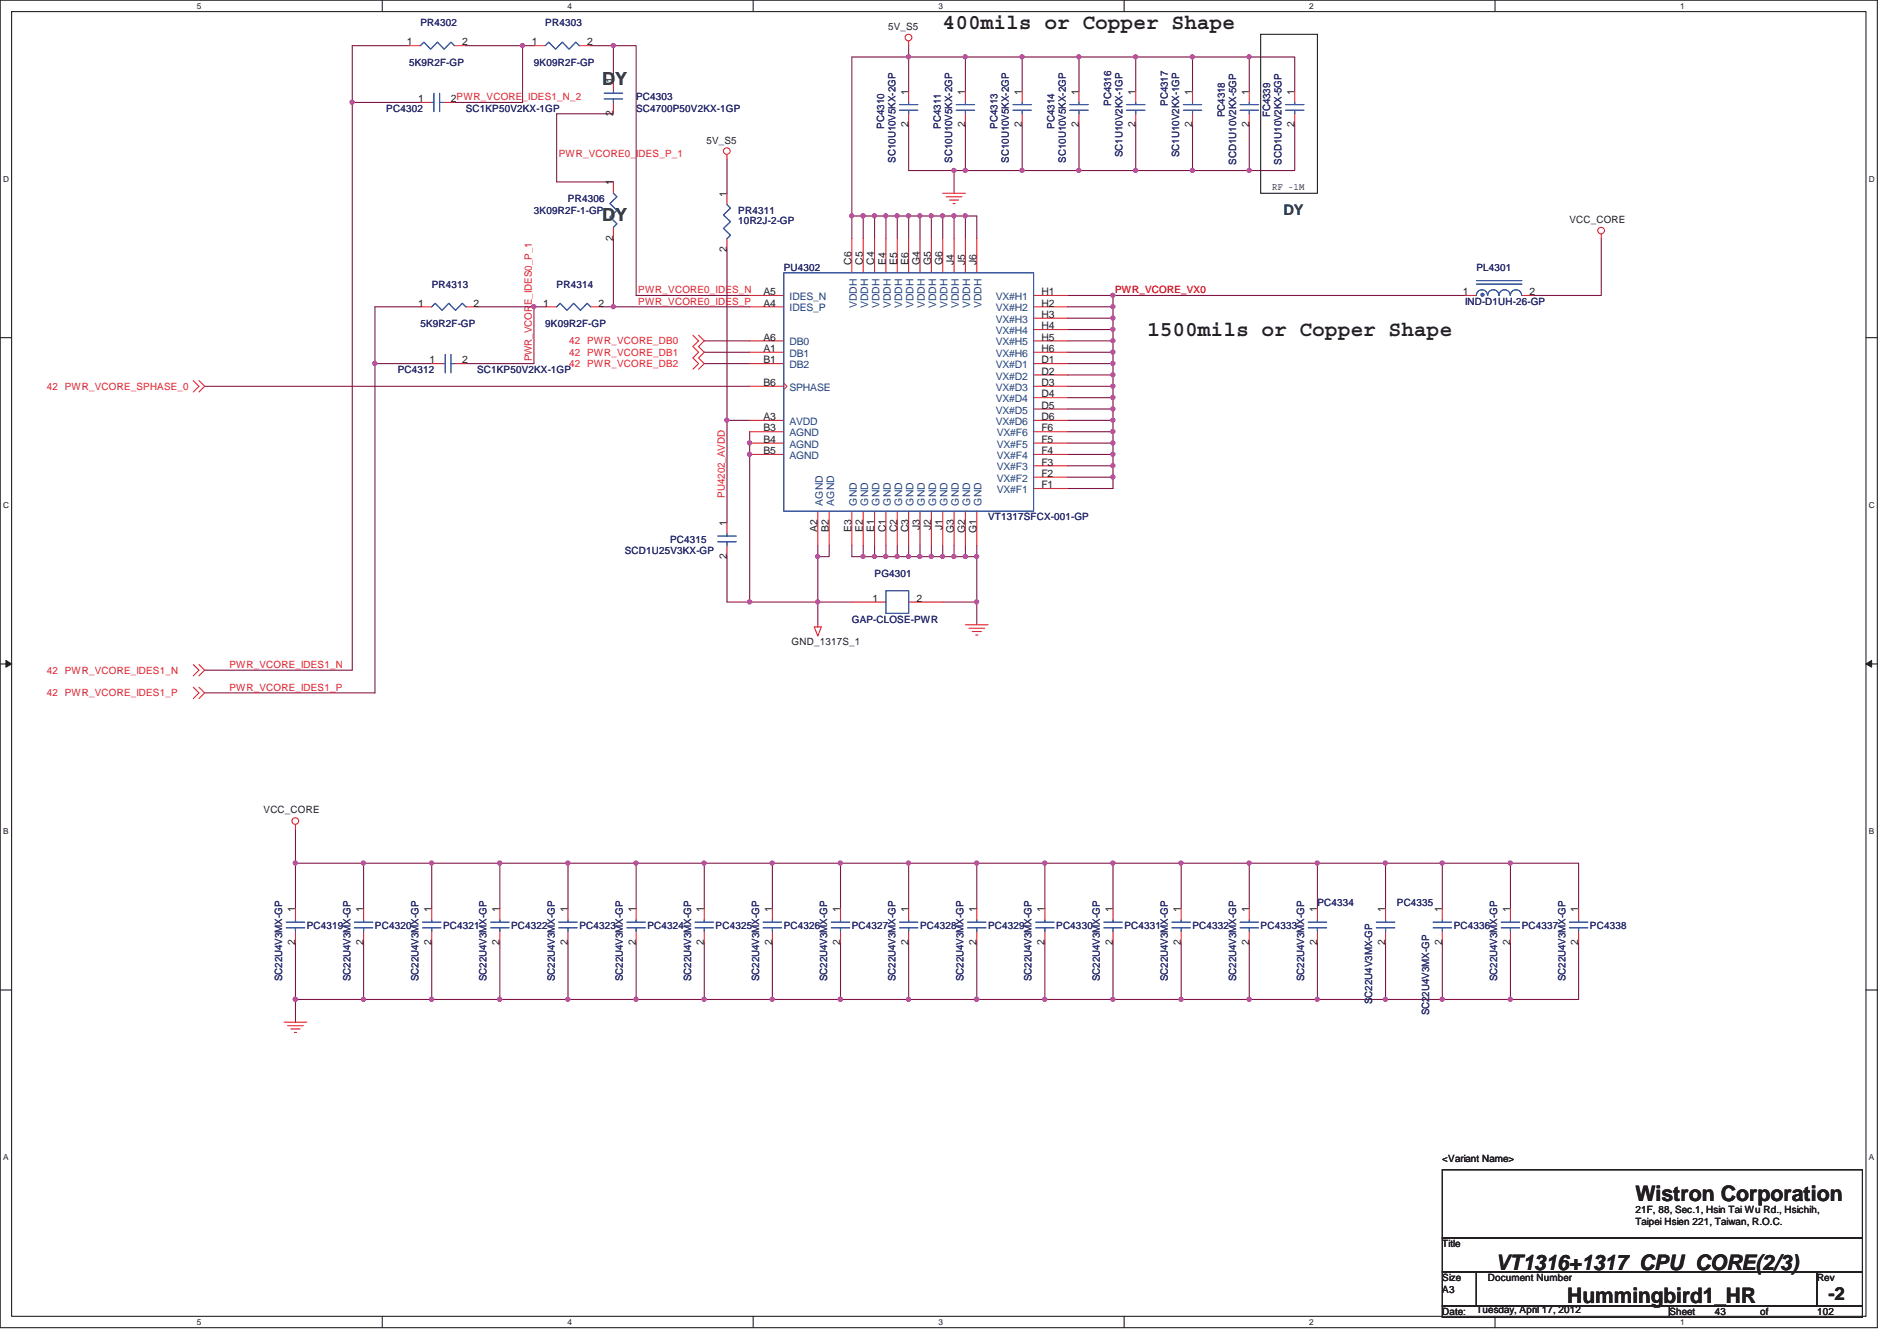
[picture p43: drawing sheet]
<svg xmlns="http://www.w3.org/2000/svg" width="297mm" height="210mm" viewBox="0 0 297 210" stroke-linecap="round" stroke-linejoin="round" font-family="sans-serif">
<defs><g id="words">
<g font-size="3.3" fill="#231f20">
<text x="147.6" y="4.6">400mils or Copper Shape</text>
<text x="179.6" y="52.6">1500mils or Copper Shape</text>
<text x="256.1" y="188.1">Wistron Corporation</text>
<text x="234.2" y="198.8">VT1316+1317_CPU_CORE(2/3)</text>
<text x="245.4" y="204.1">Hummingbird1_HR</text>
</g>
<g font-size="2.8" fill="#098040">
<text x="94.3" y="13.3">DY</text>
<text x="94.3" y="34.7">DY</text>
</g>
<text font-size="2.8" fill="#231f20" x="286.3" y="203.6">-2</text>
<text font-size="2.3" fill="#098040" x="201" y="33.6">DY</text>
<g font-size="1.6" fill="#282973">
<text x="65.8" y="4.1">PR4302</text>
<text x="85.4" y="4.1">PR4303</text>
<text x="64" y="10.4">5K9R2F-GP</text>
<text x="83.6" y="10.4">9K09R2F-GP</text>
<text x="60.5" y="17.5">PC4302</text>
<text x="72.9" y="17.5">SC1KP50V2KX-1GP</text>
<text x="99.6" y="15.7">PC4303</text>
<text x="99.6" y="17.5">SC4700P50V2KX-1GP</text>
<text x="174" y="16.6" transform="rotate(-90 174 16.6)">PC4316</text>
<text x="182.9" y="16.6" transform="rotate(-90 182.9 16.6)">PC4317</text>
<text x="138.4" y="20.1" transform="rotate(-90 138.4 20.1)">PC4310</text>
<text x="147.3" y="20.1" transform="rotate(-90 147.3 20.1)">PC4311</text>
<text x="156.2" y="20.1" transform="rotate(-90 156.2 20.1)">PC4313</text>
<text x="165.1" y="20.1" transform="rotate(-90 165.1 20.1)">PC4314</text>
<text x="191.8" y="18.4" transform="rotate(-90 191.8 18.4)">PC4318</text>
<text x="198.9" y="18.4" transform="rotate(-90 198.9 18.4)">FC4339</text>
<text x="140.2" y="25.5" transform="rotate(-90 140.2 25.5)">SC10U10V5KX-2GP</text>
<text x="149.1" y="25.5" transform="rotate(-90 149.1 25.5)">SC10U10V5KX-2GP</text>
<text x="158" y="25.5" transform="rotate(-90 158 25.5)">SC10U10V5KX-2GP</text>
<text x="166.9" y="25.5" transform="rotate(-90 166.9 25.5)">SC10U10V5KX-2GP</text>
<text x="175.8" y="24.6" transform="rotate(-90 175.8 24.6)">SC1U10V2KX-1GP</text>
<text x="184.7" y="24.6" transform="rotate(-90 184.7 24.6)">SC1U10V2KX-1GP</text>
<text x="193.5" y="25.8" transform="rotate(-90 193.5 25.8)">SCD1U10V2KX-5GP</text>
<text x="200.7" y="25.8" transform="rotate(-90 200.7 25.8)">SCD1U10V2KX-5GP</text>
<text x="83.6" y="33.5">3K09R2F-1-GP</text>
<text x="88.9" y="31.7">PR4306</text>
<text x="115.6" y="33.5">PR4311</text>
<text x="115.6" y="35.1">10R2J-2-GP</text>
<text x="67.6" y="45">PR4313</text>
<text x="87.2" y="45">PR4314</text>
<text x="122.7" y="42.4">PU4302</text>
<text x="229.4" y="47.7">IND-D1UH-26-GP</text>
<text x="231.2" y="42.4">PL4301</text>
<text x="65.8" y="51.3">5K9R2F-GP</text>
<text x="85.4" y="51.3">9K09R2F-GP</text>
<text x="62.3" y="58.4">PC4312</text>
<text x="74.7" y="58.4">SC1KP50V2KX-1GP</text>
<text x="154.7" y="81.5">VT1317SFCX-001-GP</text>
<text x="97.8" y="86.8">SCD1U25V3KX-GP</text>
<text x="104.9" y="85">PC4315</text>
<text x="136.9" y="90.4">PG4301</text>
<text x="133.4" y="97.5">GAP-CLOSE-PWR</text>
<text x="206.3" y="141.9">PC4334</text>
<text x="218.7" y="141.9">PC4335</text>
<text x="48" y="145.5">PC4319</text>
<text x="58.7" y="145.5">PC4320</text>
<text x="69.4" y="145.5">PC4321</text>
<text x="80" y="145.5">PC4322</text>
<text x="90.7" y="145.5">PC4323</text>
<text x="101.4" y="145.5">PC4324</text>
<text x="112.1" y="145.5">PC4325</text>
<text x="122.7" y="145.5">PC4326</text>
<text x="133.4" y="145.5">PC4327</text>
<text x="144.1" y="145.5">PC4328</text>
<text x="154.7" y="145.5">PC4329</text>
<text x="165.4" y="145.5">PC4330</text>
<text x="176.1" y="145.5">PC4331</text>
<text x="186.7" y="145.5">PC4332</text>
<text x="197.4" y="145.5">PC4333</text>
<text x="227.6" y="145.5">PC4336</text>
<text x="238.3" y="145.5">PC4337</text>
<text x="249" y="145.5">PC4338</text>
<text x="44.2" y="153.7" transform="rotate(-90 44.2 153.7)">SC22U4V3MX-GP</text>
<text x="54.9" y="153.7" transform="rotate(-90 54.9 153.7)">SC22U4V3MX-GP</text>
<text x="65.5" y="153.7" transform="rotate(-90 65.5 153.7)">SC22U4V3MX-GP</text>
<text x="76.2" y="153.7" transform="rotate(-90 76.2 153.7)">SC22U4V3MX-GP</text>
<text x="86.9" y="153.7" transform="rotate(-90 86.9 153.7)">SC22U4V3MX-GP</text>
<text x="97.5" y="153.7" transform="rotate(-90 97.5 153.7)">SC22U4V3MX-GP</text>
<text x="108.2" y="153.7" transform="rotate(-90 108.2 153.7)">SC22U4V3MX-GP</text>
<text x="118.9" y="153.7" transform="rotate(-90 118.9 153.7)">SC22U4V3MX-GP</text>
<text x="129.5" y="153.7" transform="rotate(-90 129.5 153.7)">SC22U4V3MX-GP</text>
<text x="140.2" y="153.7" transform="rotate(-90 140.2 153.7)">SC22U4V3MX-GP</text>
<text x="150.9" y="153.7" transform="rotate(-90 150.9 153.7)">SC22U4V3MX-GP</text>
<text x="161.5" y="153.7" transform="rotate(-90 161.5 153.7)">SC22U4V3MX-GP</text>
<text x="172.2" y="153.7" transform="rotate(-90 172.2 153.7)">SC22U4V3MX-GP</text>
<text x="182.9" y="153.7" transform="rotate(-90 182.9 153.7)">SC22U4V3MX-GP</text>
<text x="193.5" y="153.7" transform="rotate(-90 193.5 153.7)">SC22U4V3MX-GP</text>
<text x="204.2" y="153.7" transform="rotate(-90 204.2 153.7)">SC22U4V3MX-GP</text>
<text x="234.4" y="153.7" transform="rotate(-90 234.4 153.7)">SC22U4V3MX-GP</text>
<text x="245.1" y="153.7" transform="rotate(-90 245.1 153.7)">SC22U4V3MX-GP</text>
<text x="214.9" y="157.2" transform="rotate(-90 214.9 157.2)">SC22U4V3MX-GP</text>
<text x="223.8" y="159" transform="rotate(-90 223.8 159)">SC22U4V3MX-GP</text>
</g>
<g font-size="1.6" fill="#231f20">
<text x="139.1" y="4.7">5V_S5</text>
<text x="63.7" y="7.1">1</text>
<text x="72.4" y="7.1">2</text>
<text x="83.3" y="7.1">1</text>
<text x="91.9" y="7.1">2</text>
<text x="65.5" y="16">1</text>
<text x="70.6" y="16">2PWR_VCORE_IDES1_N_2</text>
<text x="96" y="13" transform="rotate(-90 96 13)">1</text>
<text x="142.2" y="14.8" transform="rotate(-90 142.2 14.8)">1</text>
<text x="151.1" y="14.8" transform="rotate(-90 151.1 14.8)">1</text>
<text x="160" y="14.8" transform="rotate(-90 160 14.8)">1</text>
<text x="168.9" y="14.8" transform="rotate(-90 168.9 14.8)">1</text>
<text x="177.8" y="14.8" transform="rotate(-90 177.8 14.8)">1</text>
<text x="186.7" y="14.8" transform="rotate(-90 186.7 14.8)">1</text>
<text x="195.6" y="14.8" transform="rotate(-90 195.6 14.8)">1</text>
<text x="202.7" y="14.8" transform="rotate(-90 202.7 14.8)">1</text>
<text x="96" y="18.2" transform="rotate(-90 96 18.2)">2</text>
<text x="110.6" y="22.5">5V_S5</text>
<text x="142.2" y="19.9" transform="rotate(-90 142.2 19.9)">2</text>
<text x="151.1" y="19.9" transform="rotate(-90 151.1 19.9)">2</text>
<text x="160" y="19.9" transform="rotate(-90 160 19.9)">2</text>
<text x="168.9" y="19.9" transform="rotate(-90 168.9 19.9)">2</text>
<text x="177.8" y="19.9" transform="rotate(-90 177.8 19.9)">2</text>
<text x="186.7" y="19.9" transform="rotate(-90 186.7 19.9)">2</text>
<text x="195.6" y="19.9" transform="rotate(-90 195.6 19.9)">2</text>
<text x="202.7" y="19.9" transform="rotate(-90 202.7 19.9)">2</text>
<text x="96" y="29" transform="rotate(-90 96 29)">1</text>
<text x="199.2" y="29.7">RF -1M</text>
<text x="113.8" y="30.8" transform="rotate(-90 113.8 30.8)">1</text>
<text x="245.7" y="34.9">VCC_CORE</text>
<text x="96" y="37.7" transform="rotate(-90 96 37.7)">2</text>
<text x="113.8" y="39.5" transform="rotate(-90 113.8 39.5)">2</text>
<text x="133.3" y="41.5" transform="rotate(-90 133.3 41.5)">C6</text>
<text x="135.1" y="41.5" transform="rotate(-90 135.1 41.5)">C5</text>
<text x="136.9" y="41.5" transform="rotate(-90 136.9 41.5)">C4</text>
<text x="138.7" y="41.5" transform="rotate(-90 138.7 41.5)">E4</text>
<text x="140.5" y="41.5" transform="rotate(-90 140.5 41.5)">E5</text>
<text x="142.2" y="41.5" transform="rotate(-90 142.2 41.5)">E6</text>
<text x="144" y="41.5" transform="rotate(-90 144 41.5)">G4</text>
<text x="145.8" y="41.5" transform="rotate(-90 145.8 41.5)">G5</text>
<text x="147.6" y="41.5" transform="rotate(-90 147.6 41.5)">G6</text>
<text x="149.3" y="41.5" transform="rotate(-90 149.3 41.5)">J4</text>
<text x="151.1" y="41.5" transform="rotate(-90 151.1 41.5)">J5</text>
<text x="152.9" y="41.5" transform="rotate(-90 152.9 41.5)">J6</text>
<text x="119.5" y="46.2">A5</text>
<text x="163.1" y="46.2">H1</text>
<text x="229.1" y="46.2">1</text>
<text x="239.5" y="46.2">2</text>
<text x="65.5" y="48">1</text>
<text x="74.2" y="48">2</text>
<text x="85" y="48">1</text>
<text x="93.7" y="48">2</text>
<text x="119.5" y="48">A4</text>
<text x="119.5" y="53.3">A6</text>
<text x="163.1" y="48">H2</text>
<text x="163.1" y="49.8">H3</text>
<text x="163.1" y="51.6">H4</text>
<text x="163.1" y="53.3">H5</text>
<text x="67.3" y="56.9">1</text>
<text x="72.4" y="56.9">2</text>
<text x="119.5" y="55.1">A1</text>
<text x="119.5" y="56.9">B1</text>
<text x="163.1" y="56.9">D1</text>
<text x="163.1" y="58.7">D2</text>
<text x="163.1" y="55.1">H6</text>
<text x="119.5" y="65.8">A3</text>
<text x="119.5" y="60.4">B6</text>
<text x="163.1" y="60.4">D3</text>
<text x="163.1" y="62.2">D4</text>
<text x="163.1" y="64">D5</text>
<text x="163.1" y="65.8">D6</text>
<text x="119.5" y="67.6">B3</text>
<text x="119.5" y="69.3">B4</text>
<text x="119.5" y="71.1">B5</text>
<text x="163.1" y="71.1">F4</text>
<text x="163.1" y="69.3">F5</text>
<text x="163.1" y="67.6">F6</text>
<text x="163.1" y="76.5">F1</text>
<text x="163.1" y="74.7">F2</text>
<text x="163.1" y="72.9">F3</text>
<text x="113.8" y="82.4" transform="rotate(-90 113.8 82.4)">1</text>
<text x="128" y="83.3" transform="rotate(-90 128 83.3)">A2</text>
<text x="129.8" y="83.3" transform="rotate(-90 129.8 83.3)">B2</text>
<text x="133.3" y="83.3" transform="rotate(-90 133.3 83.3)">E3</text>
<text x="135.1" y="83.3" transform="rotate(-90 135.1 83.3)">E2</text>
<text x="136.9" y="83.3" transform="rotate(-90 136.9 83.3)">E1</text>
<text x="138.7" y="83.4" transform="rotate(-90 138.7 83.4)">C1</text>
<text x="140.5" y="83.4" transform="rotate(-90 140.5 83.4)">C2</text>
<text x="142.2" y="83.4" transform="rotate(-90 142.2 83.4)">C3</text>
<text x="144" y="83" transform="rotate(-90 144 83)">J3</text>
<text x="145.8" y="83" transform="rotate(-90 145.8 83)">J2</text>
<text x="147.6" y="83" transform="rotate(-90 147.6 83)">J1</text>
<text x="149.3" y="83.4" transform="rotate(-90 149.3 83.4)">G3</text>
<text x="151.1" y="83.4" transform="rotate(-90 151.1 83.4)">G2</text>
<text x="152.9" y="83.4" transform="rotate(-90 152.9 83.4)">G1</text>
<text x="113.8" y="87.5" transform="rotate(-90 113.8 87.5)">2</text>
<text x="136.6" y="94.2">1</text>
<text x="143.5" y="94.2">2</text>
<text x="123.9" y="101">GND_1317S_1</text>
<text x="41.3" y="127.4">VCC_CORE</text>
<text x="46.2" y="142.8" transform="rotate(-90 46.2 142.8)">1</text>
<text x="56.9" y="142.8" transform="rotate(-90 56.9 142.8)">1</text>
<text x="67.6" y="142.8" transform="rotate(-90 67.6 142.8)">1</text>
<text x="78.2" y="142.8" transform="rotate(-90 78.2 142.8)">1</text>
<text x="88.9" y="142.8" transform="rotate(-90 88.9 142.8)">1</text>
<text x="99.6" y="142.8" transform="rotate(-90 99.6 142.8)">1</text>
<text x="110.2" y="142.8" transform="rotate(-90 110.2 142.8)">1</text>
<text x="120.9" y="142.8" transform="rotate(-90 120.9 142.8)">1</text>
<text x="131.6" y="142.8" transform="rotate(-90 131.6 142.8)">1</text>
<text x="142.2" y="142.8" transform="rotate(-90 142.2 142.8)">1</text>
<text x="152.9" y="142.8" transform="rotate(-90 152.9 142.8)">1</text>
<text x="163.6" y="142.8" transform="rotate(-90 163.6 142.8)">1</text>
<text x="174.2" y="142.8" transform="rotate(-90 174.2 142.8)">1</text>
<text x="184.9" y="142.8" transform="rotate(-90 184.9 142.8)">1</text>
<text x="195.6" y="142.8" transform="rotate(-90 195.6 142.8)">1</text>
<text x="206.2" y="142.8" transform="rotate(-90 206.2 142.8)">1</text>
<text x="216.9" y="142.8" transform="rotate(-90 216.9 142.8)">1</text>
<text x="225.8" y="142.8" transform="rotate(-90 225.8 142.8)">1</text>
<text x="236.5" y="142.8" transform="rotate(-90 236.5 142.8)">1</text>
<text x="247.1" y="142.8" transform="rotate(-90 247.1 142.8)">1</text>
<text x="46.2" y="148" transform="rotate(-90 46.2 148)">2</text>
<text x="56.9" y="148" transform="rotate(-90 56.9 148)">2</text>
<text x="67.6" y="148" transform="rotate(-90 67.6 148)">2</text>
<text x="78.2" y="148" transform="rotate(-90 78.2 148)">2</text>
<text x="88.9" y="148" transform="rotate(-90 88.9 148)">2</text>
<text x="99.6" y="148" transform="rotate(-90 99.6 148)">2</text>
<text x="110.2" y="148" transform="rotate(-90 110.2 148)">2</text>
<text x="120.9" y="148" transform="rotate(-90 120.9 148)">2</text>
<text x="131.6" y="148" transform="rotate(-90 131.6 148)">2</text>
<text x="142.2" y="148" transform="rotate(-90 142.2 148)">2</text>
<text x="152.9" y="148" transform="rotate(-90 152.9 148)">2</text>
<text x="163.6" y="148" transform="rotate(-90 163.6 148)">2</text>
<text x="174.2" y="148" transform="rotate(-90 174.2 148)">2</text>
<text x="184.9" y="148" transform="rotate(-90 184.9 148)">2</text>
<text x="195.6" y="148" transform="rotate(-90 195.6 148)">2</text>
<text x="206.2" y="148" transform="rotate(-90 206.2 148)">2</text>
<text x="216.9" y="148" transform="rotate(-90 216.9 148)">2</text>
<text x="225.8" y="148" transform="rotate(-90 225.8 148)">2</text>
<text x="236.5" y="148" transform="rotate(-90 236.5 148)">2</text>
<text x="247.1" y="148" transform="rotate(-90 247.1 148)">2</text>
<text x="225.8" y="181.9">&lt;Variant Name&gt;</text>
<text x="256.1" y="189.9">21F, 88, Sec.1, Hsin Tai Wu Rd., Hsichih,</text>
<text x="256.1" y="191.8">Taipei Hsien 221, Taiwan, R.O.C.</text>
<text x="225.8" y="195.3">Title</text>
<text x="225.8" y="200.6">Size</text>
<text x="225.8" y="202.4">A3</text>
<text x="233" y="200.6">Document Number</text>
<text x="284.5" y="200.6">Rev</text>
<text x="225.8" y="205.9">Date:</text>
<text x="231.2" y="205.6">Tuesday, April 17, 2012</text>
<text x="261.4" y="205.9">Sheet</text>
<text x="268.5" y="205.9">43</text>
<text x="275.6" y="205.9">of</text>
<text x="284.5" y="205.9">102</text>
</g>
<g font-size="1.6" fill="#ed2024">
<text x="87.5" y="24.6">PWR_VCORE0_IDES_P_1</text>
<text x="99.9" y="47.7">PWR_VCORE0_IDES_P</text>
<text x="99.9" y="45.9">PWR_VCORE0_IDES_N</text>
<text x="174.6" y="45.9">PWR_VCORE_VX0</text>
<text x="89.1" y="53.9">42 PWR_VCORE_DB0</text>
<text x="83.3" y="56.6" transform="rotate(-90 83.3 56.6)">PWR_VCORE_IDES0_P_1</text>
<text x="89.1" y="55.7">42 PWR_VCORE_DB1</text>
<text x="89.1" y="57.5">42 PWR_VCORE_DB2</text>
<text x="7.3" y="61">42 PWR_VCORE_SPHASE_0</text>
<text x="113.5" y="77.9" transform="rotate(-90 113.5 77.9)">PU4202_AVDD</text>
<text x="7.3" y="105.5">42 PWR_VCORE_IDES1_N</text>
<text x="35.9" y="104.6">PWR_VCORE_IDES1_N</text>
<text x="7.3" y="109">42 PWR_VCORE_IDES1_P</text>
<text x="35.9" y="108.2">PWR_VCORE_IDES1_P</text>
</g>
<g font-size="1.6" fill="#1d437e">
<text x="123.6" y="47">IDES_N</text>
<text x="155.9" y="47">VX#H1</text>
<text x="123.6" y="48.8">IDES_P</text>
<text x="134.2" y="48.3" transform="rotate(-90 134.2 48.3)">VDDH</text>
<text x="135.9" y="48.3" transform="rotate(-90 135.9 48.3)">VDDH</text>
<text x="137.7" y="48.3" transform="rotate(-90 137.7 48.3)">VDDH</text>
<text x="139.5" y="48.3" transform="rotate(-90 139.5 48.3)">VDDH</text>
<text x="141.3" y="48.3" transform="rotate(-90 141.3 48.3)">VDDH</text>
<text x="143" y="48.3" transform="rotate(-90 143 48.3)">VDDH</text>
<text x="144.8" y="48.3" transform="rotate(-90 144.8 48.3)">VDDH</text>
<text x="146.6" y="48.3" transform="rotate(-90 146.6 48.3)">VDDH</text>
<text x="148.4" y="48.3" transform="rotate(-90 148.4 48.3)">VDDH</text>
<text x="150.2" y="48.3" transform="rotate(-90 150.2 48.3)">VDDH</text>
<text x="151.9" y="48.3" transform="rotate(-90 151.9 48.3)">VDDH</text>
<text x="153.7" y="48.3" transform="rotate(-90 153.7 48.3)">VDDH</text>
<text x="155.9" y="48.8">VX#H2</text>
<text x="155.9" y="50.5">VX#H3</text>
<text x="155.9" y="52.3">VX#H4</text>
<text x="123.6" y="55.9">DB1</text>
<text x="123.6" y="54.1">DB0</text>
<text x="123.6" y="57.7">DB2</text>
<text x="155.9" y="57.7">VX#D1</text>
<text x="155.9" y="59.4">VX#D2</text>
<text x="155.9" y="54.1">VX#H5</text>
<text x="155.9" y="55.9">VX#H6</text>
<text x="123.6" y="61.2">SPHASE</text>
<text x="155.9" y="61.2">VX#D3</text>
<text x="155.9" y="63">VX#D4</text>
<text x="155.9" y="64.8">VX#D5</text>
<text x="123.6" y="66.5">AVDD</text>
<text x="123.6" y="68.3">AGND</text>
<text x="123.6" y="70.1">AGND</text>
<text x="123.6" y="71.9">AGND</text>
<text x="155.9" y="66.5">VX#D6</text>
<text x="156.1" y="71.9">VX#F4</text>
<text x="156.1" y="70.1">VX#F5</text>
<text x="156.1" y="68.3">VX#F6</text>
<text x="156.1" y="77.2">VX#F1</text>
<text x="156.1" y="75.4">VX#F2</text>
<text x="156.1" y="73.7">VX#F3</text>
<text x="128.8" y="79.2" transform="rotate(-90 128.8 79.2)">AGND</text>
<text x="130.6" y="79.2" transform="rotate(-90 130.6 79.2)">AGND</text>
<text x="134.2" y="79.2" transform="rotate(-90 134.2 79.2)">GND</text>
<text x="135.9" y="79.2" transform="rotate(-90 135.9 79.2)">GND</text>
<text x="137.7" y="79.2" transform="rotate(-90 137.7 79.2)">GND</text>
<text x="139.5" y="79.2" transform="rotate(-90 139.5 79.2)">GND</text>
<text x="141.3" y="79.2" transform="rotate(-90 141.3 79.2)">GND</text>
<text x="143" y="79.2" transform="rotate(-90 143 79.2)">GND</text>
<text x="144.8" y="79.2" transform="rotate(-90 144.8 79.2)">GND</text>
<text x="146.6" y="79.2" transform="rotate(-90 146.6 79.2)">GND</text>
<text x="148.4" y="79.2" transform="rotate(-90 148.4 79.2)">GND</text>
<text x="150.2" y="79.2" transform="rotate(-90 150.2 79.2)">GND</text>
<text x="151.9" y="79.2" transform="rotate(-90 151.9 79.2)">GND</text>
<text x="153.7" y="79.2" transform="rotate(-90 153.7 79.2)">GND</text>
</g>
<g font-size="1.3" fill="#231f20">
<text x="30.8" y="1.4">5</text>
<text x="88.9" y="1.4">4</text>
<text x="146.9" y="1.4">3</text>
<text x="205" y="1.4">2</text>
<text x="263.1" y="1.4">1</text>
<text x=".5" y="28.5">D</text>
<text x="292.6" y="28.5">D</text>
<text x=".5" y="79.5">C</text>
<text x="292.6" y="79.5">C</text>
<text x=".5" y="130.6">B</text>
<text x="292.6" y="130.6">B</text>
<text x=".5" y="181.7">A</text>
<text x="292.6" y="181.7">A</text>
<text x="30.8" y="207.4">5</text>
<text x="88.9" y="207.4">4</text>
<text x="146.9" y="207.4">3</text>
<text x="205" y="207.4">2</text>
<text x="263.1" y="207.4">1</text>
</g>
</g></defs>
<path d="M0 0h294v207.9h-294zM1.8 1.8h290.4v204.3h-290.4z" fill="none" stroke="#231f20" stroke-width=".17"/>
<g fill="#fff">
<path d="M30.8 .2h.7v1.4h-.7z"/>
<path d="M30.8 206.3h.7v1.4h-.7z"/>
</g>
<path d="M59.9 0v1.8M59.9 206.1v1.8" fill="none" stroke="#231f20" stroke-width=".17"/>
<g fill="#fff">
<path d="M88.9 .2h.6v1.4h-.6z"/>
<path d="M88.9 206.3h.6v1.4h-.6z"/>
</g>
<path d="M117.9 0v1.8M117.9 206.1v1.8" fill="none" stroke="#231f20" stroke-width=".17"/>
<g fill="#fff">
<path d="M146.9 .2h.7v1.4h-.7z"/>
<path d="M146.9 206.3h.7v1.4h-.7z"/>
</g>
<path d="M176 0v1.8M176 206.1v1.8" fill="none" stroke="#231f20" stroke-width=".17"/>
<g fill="#fff">
<path d="M205 .2h.7v1.4h-.7z"/>
<path d="M205 206.3h.7v1.4h-.7z"/>
</g>
<path d="M234.1 0v1.8M234.1 206.1v1.8" fill="none" stroke="#231f20" stroke-width=".17"/>
<g fill="#fff">
<path d="M263.1 .2h.7v1.4h-.7z"/>
<path d="M263.1 206.3h.7v1.4h-.7z"/>
<path d="M.5 27.3h.9v1.4h-.9z"/>
<path d="M292.6 27.3h.9v1.4h-.9z"/>
<path d="M.5 78.4h.9v1.4h-.9z"/>
<path d="M292.6 78.4h.9v1.4h-.9z"/>
</g>
<path d="M0 52.9h1.8M292.2 52.9h1.8" fill="none" stroke="#231f20" stroke-width=".17"/>
<g fill="#fff">
<path d="M.5 129.5h.8v1.4h-.8z"/>
<path d="M292.6 129.5h.9v1.4h-.9z"/>
</g>
<path d="M0 104h1.8M292.2 104h1.8" fill="none" stroke="#231f20" stroke-width=".17"/>
<path d="M.9 103.4l.9 .6-.9 .5z" fill="#231f20"/>
<path d="M.9 103.4l.9 .6-.9 .5z" fill="none" stroke="#231f20" stroke-width=".16"/>
<path d="M292.2 104l.9-.6v1.1z" fill="#231f20"/>
<path d="M292.2 104l.9-.6v1.1z" fill="none" stroke="#231f20" stroke-width=".16"/>
<g fill="#fff">
<path d="M.5 180.5h.8v1.4h-.8z"/>
<path d="M292.6 180.5h.9v1.4h-.9z"/>
</g>
<path d="M0 155h1.8M292.2 155h1.8" fill="none" stroke="#231f20" stroke-width=".17"/>
<path d="M174.3 46.3h55.1" fill="none" stroke="#7f1442" stroke-width=".17"/>
<circle cx="174.3" cy="46.2" r=".32" fill="#b9529f"/>
<circle cx="174.3" cy="46.2" r=".32" fill="none" stroke="#b9529f" stroke-width=".17"/>
<path d="M110.3 55.2h7.1M110.3 56.9h7.1M110.3 53.4h7.1M136.9 85.4v1.8" fill="none" stroke="#7f1442" stroke-width=".17"/>
<circle cx="136.9" cy="87.1" r=".32" fill="#b9529f"/>
<circle cx="136.9" cy="87.1" r=".32" fill="none" stroke="#b9529f" stroke-width=".17"/>
<path d="M55.2 16h10.6M81.8 7.2h1.8M92.5 7.2h7.1v39.1" fill="none" stroke="#7f1442" stroke-width=".17"/>
<circle cx="55.1" cy="16" r=".32" fill="#b9529f"/>
<circle cx="55.1" cy="16" r=".32" fill="none" stroke="#b9529f" stroke-width=".17"/>
<path d="M64 7.2h-8.8v8.8M81.8 7.2v8.8" fill="none" stroke="#7f1442" stroke-width=".17"/>
<circle cx="81.8" cy="7.1" r=".32" fill="#b9529f"/>
<circle cx="81.8" cy="7.1" r=".32" fill="none" stroke="#b9529f" stroke-width=".17"/>
<path d="M71.2 16h10.6M72.9 7.2h8.9M83.6 48v8.9h-10.7M152.9 87.2v7.1" fill="none" stroke="#7f1442" stroke-width=".17"/>
<circle cx="152.9" cy="87.1" r=".32" fill="#b9529f"/>
<circle cx="152.9" cy="87.1" r=".32" fill="none" stroke="#b9529f" stroke-width=".17"/>
<path d="M74.7 48h8.9" fill="none" stroke="#7f1442" stroke-width=".17"/>
<circle cx="83.6" cy="48" r=".32" fill="#b9529f"/>
<circle cx="83.6" cy="48" r=".32" fill="none" stroke="#b9529f" stroke-width=".17"/>
<path d="M87.2 17.8v10.7M96.1 7.2v5.3M96.1 37.4v10.6h-1.8M65.8 48h-7.1v8.9M83.6 48h1.8" fill="none" stroke="#7f1442" stroke-width=".17"/>
<circle cx="96" cy="7.1" r=".32" fill="#b9529f"/>
<circle cx="96" cy="7.1" r=".32" fill="none" stroke="#b9529f" stroke-width=".17"/>
<path d="M138.7 33.8v3.6M140.5 87.2h1.8" fill="none" stroke="#7f1442" stroke-width=".17"/>
<circle cx="140.5" cy="87.1" r=".32" fill="#b9529f"/>
<circle cx="140.5" cy="87.1" r=".32" fill="none" stroke="#b9529f" stroke-width=".17"/>
<path d="M144.1 87.2h1.7" fill="none" stroke="#7f1442" stroke-width=".17"/>
<circle cx="144" cy="87.1" r=".32" fill="#b9529f"/>
<circle cx="144" cy="87.1" r=".32" fill="none" stroke="#b9529f" stroke-width=".17"/>
<path d="M147.6 87.2h1.8" fill="none" stroke="#7f1442" stroke-width=".17"/>
<circle cx="147.6" cy="87.1" r=".32" fill="#b9529f"/>
<circle cx="147.6" cy="87.1" r=".32" fill="none" stroke="#b9529f" stroke-width=".17"/>
<path d="M138.7 87.2h1.8" fill="none" stroke="#7f1442" stroke-width=".17"/>
<circle cx="138.7" cy="87.1" r=".32" fill="#b9529f"/>
<circle cx="138.7" cy="87.1" r=".32" fill="none" stroke="#b9529f" stroke-width=".17"/>
<path d="M136.9 87.2h1.8M151.2 87.2h1.7" fill="none" stroke="#7f1442" stroke-width=".17"/>
<circle cx="151.1" cy="87.1" r=".32" fill="#b9529f"/>
<circle cx="151.1" cy="87.1" r=".32" fill="none" stroke="#b9529f" stroke-width=".17"/>
<path d="M145.8 87.2h1.8" fill="none" stroke="#7f1442" stroke-width=".17"/>
<circle cx="145.8" cy="87.1" r=".32" fill="#b9529f"/>
<circle cx="145.8" cy="87.1" r=".32" fill="none" stroke="#b9529f" stroke-width=".17"/>
<path d="M142.3 87.2h1.8" fill="none" stroke="#7f1442" stroke-width=".17"/>
<circle cx="142.3" cy="87.1" r=".32" fill="#b9529f"/>
<circle cx="142.3" cy="87.1" r=".32" fill="none" stroke="#b9529f" stroke-width=".17"/>
<path d="M144.1 33.8h-1.8v3.6M135.2 85.4v1.8" fill="none" stroke="#7f1442" stroke-width=".17"/>
<circle cx="142.3" cy="33.8" r=".32" fill="#b9529f"/>
<circle cx="142.3" cy="33.8" r=".32" fill="none" stroke="#b9529f" stroke-width=".17"/>
<path d="M58.7 56.9v51.6" fill="none" stroke="#7f1442" stroke-width=".17"/>
<circle cx="58.7" cy="56.9" r=".32" fill="#b9529f"/>
<circle cx="58.7" cy="56.9" r=".32" fill="none" stroke="#b9529f" stroke-width=".17"/>
<path d="M152.9 94.3v3.5" fill="none" stroke="#7f1442" stroke-width=".17"/>
<circle cx="152.9" cy="94.2" r=".32" fill="#b9529f"/>
<circle cx="152.9" cy="94.2" r=".32" fill="none" stroke="#b9529f" stroke-width=".17"/>
<path d="M142.3 33.8h-1.8v3.6M147.6 94.3h5.3" fill="none" stroke="#7f1442" stroke-width=".17"/>
<circle cx="140.5" cy="33.8" r=".32" fill="#b9529f"/>
<circle cx="140.5" cy="33.8" r=".32" fill="none" stroke="#b9529f" stroke-width=".17"/>
<path d="M55.2 16v88.9M145.8 33.8h-1.7v3.6M133.4 85.4v1.8M151.2 85.4v1.8M152.9 85.4v1.8" fill="none" stroke="#7f1442" stroke-width=".17"/>
<circle cx="144" cy="33.8" r=".32" fill="#b9529f"/>
<circle cx="144" cy="33.8" r=".32" fill="none" stroke="#b9529f" stroke-width=".17"/>
<path d="M136.9 33.8h1.8" fill="none" stroke="#7f1442" stroke-width=".17"/>
<circle cx="136.9" cy="33.8" r=".32" fill="#b9529f"/>
<circle cx="136.9" cy="33.8" r=".32" fill="none" stroke="#b9529f" stroke-width=".17"/>
<path d="M133.4 87.2h1.8M149.4 87.2h1.8" fill="none" stroke="#7f1442" stroke-width=".17"/>
<circle cx="149.4" cy="87.1" r=".32" fill="#b9529f"/>
<circle cx="149.4" cy="87.1" r=".32" fill="none" stroke="#b9529f" stroke-width=".17"/>
<path d="M149.4 33.8h1.8" fill="none" stroke="#7f1442" stroke-width=".17"/>
<circle cx="149.4" cy="33.8" r=".32" fill="#b9529f"/>
<circle cx="149.4" cy="33.8" r=".32" fill="none" stroke="#b9529f" stroke-width=".17"/>
<path d="M147.6 33.8h1.8" fill="none" stroke="#7f1442" stroke-width=".17"/>
<circle cx="147.6" cy="33.8" r=".32" fill="#b9529f"/>
<circle cx="147.6" cy="33.8" r=".32" fill="none" stroke="#b9529f" stroke-width=".17"/>
<path d="M135.2 87.2h1.7" fill="none" stroke="#7f1442" stroke-width=".17"/>
<circle cx="135.1" cy="87.1" r=".32" fill="#b9529f"/>
<circle cx="135.1" cy="87.1" r=".32" fill="none" stroke="#b9529f" stroke-width=".17"/>
<path d="M151.2 26.7h8.9" fill="none" stroke="#7f1442" stroke-width=".17"/>
<circle cx="151.1" cy="26.7" r=".32" fill="#b9529f"/>
<circle cx="151.1" cy="26.7" r=".32" fill="none" stroke="#b9529f" stroke-width=".17"/>
<path d="M133.4 8.9h8.9M177.8 26.7h8.9" fill="none" stroke="#7f1442" stroke-width=".17"/>
<circle cx="186.7" cy="26.7" r=".32" fill="#b9529f"/>
<circle cx="186.7" cy="26.7" r=".32" fill="none" stroke="#b9529f" stroke-width=".17"/>
<circle cx="177.8" cy="26.7" r=".32" fill="#b9529f"/>
<circle cx="177.8" cy="26.7" r=".32" fill="none" stroke="#b9529f" stroke-width=".17"/>
<path d="M168.9 8.9h8.9M186.7 19.6v7.1M186.7 8.9v5.4M149.4 26.7v3.6" fill="none" stroke="#7f1442" stroke-width=".17"/>
<circle cx="186.7" cy="8.9" r=".32" fill="#b9529f"/>
<circle cx="186.7" cy="8.9" r=".32" fill="none" stroke="#b9529f" stroke-width=".17"/>
<path d="M177.8 8.9v5.4M186.7 8.9h8.9" fill="none" stroke="#7f1442" stroke-width=".17"/>
<circle cx="195.6" cy="8.9" r=".32" fill="#b9529f"/>
<circle cx="195.6" cy="8.9" r=".32" fill="none" stroke="#b9529f" stroke-width=".17"/>
<path d="M142.3 8.9v5.4M151.2 8.9h8.9" fill="none" stroke="#7f1442" stroke-width=".17"/>
<circle cx="151.1" cy="8.9" r=".32" fill="#b9529f"/>
<circle cx="151.1" cy="8.9" r=".32" fill="none" stroke="#b9529f" stroke-width=".17"/>
<path d="M151.2 8.9v5.4M160.1 8.9v5.4" fill="none" stroke="#7f1442" stroke-width=".17"/>
<circle cx="160" cy="8.9" r=".32" fill="#b9529f"/>
<circle cx="160" cy="8.9" r=".32" fill="none" stroke="#b9529f" stroke-width=".17"/>
<path d="M168.9 8.9v5.4" fill="none" stroke="#7f1442" stroke-width=".17"/>
<circle cx="168.9" cy="8.9" r=".32" fill="#b9529f"/>
<circle cx="168.9" cy="8.9" r=".32" fill="none" stroke="#b9529f" stroke-width=".17"/>
<path d="M142.3 19.6v7.1M160.1 8.9h8.8M168.9 19.6v7.1" fill="none" stroke="#7f1442" stroke-width=".17"/>
<circle cx="168.9" cy="26.7" r=".32" fill="#b9529f"/>
<circle cx="168.9" cy="26.7" r=".32" fill="none" stroke="#b9529f" stroke-width=".17"/>
<path d="M195.6 8.9v5.4M149.4 26.7h1.8" fill="none" stroke="#7f1442" stroke-width=".17"/>
<circle cx="149.4" cy="26.7" r=".32" fill="#b9529f"/>
<circle cx="149.4" cy="26.7" r=".32" fill="none" stroke="#b9529f" stroke-width=".17"/>
<path d="M195.6 19.6v7.1h-8.9" fill="none" stroke="#7f1442" stroke-width=".17"/>
<circle cx="195.6" cy="26.7" r=".32" fill="#b9529f"/>
<circle cx="195.6" cy="26.7" r=".32" fill="none" stroke="#b9529f" stroke-width=".17"/>
<path d="M151.2 19.6v7.1M160.1 19.6v7.1h17.7v-7.1" fill="none" stroke="#7f1442" stroke-width=".17"/>
<circle cx="160" cy="26.7" r=".32" fill="#b9529f"/>
<circle cx="160" cy="26.7" r=".32" fill="none" stroke="#b9529f" stroke-width=".17"/>
<path d="M142.3 8.9h8.9" fill="none" stroke="#7f1442" stroke-width=".17"/>
<circle cx="142.3" cy="8.9" r=".32" fill="#b9529f"/>
<circle cx="142.3" cy="8.9" r=".32" fill="none" stroke="#b9529f" stroke-width=".17"/>
<path d="M142.3 7.2v1.7M177.8 8.9h8.9" fill="none" stroke="#7f1442" stroke-width=".17"/>
<circle cx="177.8" cy="8.9" r=".32" fill="#b9529f"/>
<circle cx="177.8" cy="8.9" r=".32" fill="none" stroke="#b9529f" stroke-width=".17"/>
<path d="M142.3 26.7h7.1M117.4 65.8h-3.6v16M174.3 74.7v1.8M149.4 85.4v1.8" fill="none" stroke="#7f1442" stroke-width=".17"/>
<circle cx="174.3" cy="74.7" r=".32" fill="#b9529f"/>
<circle cx="174.3" cy="74.7" r=".32" fill="none" stroke="#b9529f" stroke-width=".17"/>
<path d="M147.6 33.8h-1.8v3.6M147.6 85.4v1.8M32 104.9h23.2" fill="none" stroke="#7f1442" stroke-width=".17"/>
<circle cx="145.8" cy="33.8" r=".32" fill="#b9529f"/>
<circle cx="145.8" cy="33.8" r=".32" fill="none" stroke="#b9529f" stroke-width=".17"/>
<path d="M133.4 33.8v3.6M135.2 33.8v3.6M147.6 33.8v3.6M149.4 33.8v3.6M152.9 33.8h-1.7v3.6M142.3 85.4v1.8M144.1 85.4v1.8M145.8 85.4v1.8M32 108.5h26.7" fill="none" stroke="#7f1442" stroke-width=".17"/>
<circle cx="151.1" cy="33.8" r=".32" fill="#b9529f"/>
<circle cx="151.1" cy="33.8" r=".32" fill="none" stroke="#b9529f" stroke-width=".17"/>
<path d="M96.1 48h21.3" fill="none" stroke="#7f1442" stroke-width=".17"/>
<circle cx="96" cy="48" r=".32" fill="#b9529f"/>
<circle cx="96" cy="48" r=".32" fill="none" stroke="#b9529f" stroke-width=".17"/>
<path d="M133.4 33.8h1.8M99.6 46.3h17.8M140.5 85.4v1.8" fill="none" stroke="#7f1442" stroke-width=".17"/>
<circle cx="135.1" cy="33.8" r=".32" fill="#b9529f"/>
<circle cx="135.1" cy="33.8" r=".32" fill="none" stroke="#b9529f" stroke-width=".17"/>
<circle cx="133.4" cy="33.8" r=".32" fill="#b9529f"/>
<circle cx="133.4" cy="33.8" r=".32" fill="none" stroke="#b9529f" stroke-width=".17"/>
<path d="M133.4 8.9v24.9M135.2 33.8h1.7M152.9 33.8v3.6M138.7 85.4v1.8" fill="none" stroke="#7f1442" stroke-width=".17"/>
<circle cx="135.1" cy="33.8" r=".32" fill="#b9529f"/>
<circle cx="135.1" cy="33.8" r=".32" fill="none" stroke="#b9529f" stroke-width=".17"/>
<path d="M136.9 33.8v3.6M138.7 33.8h1.8" fill="none" stroke="#7f1442" stroke-width=".17"/>
<circle cx="138.7" cy="33.8" r=".32" fill="#b9529f"/>
<circle cx="138.7" cy="33.8" r=".32" fill="none" stroke="#b9529f" stroke-width=".17"/>
<path d="M87.2 17.8h8.9M87.2 28.5h8.9M113.8 39.2v26.6M58.7 56.9h8.9" fill="none" stroke="#7f1442" stroke-width=".17"/>
<circle cx="113.8" cy="65.8" r=".32" fill="#b9529f"/>
<circle cx="113.8" cy="65.8" r=".32" fill="none" stroke="#b9529f" stroke-width=".17"/>
<path d="M113.8 24.9v5.4M113.8 87.2v7.1M133.4 94.3h-5.3v3.5" fill="none" stroke="#7f1442" stroke-width=".17"/>
<circle cx="128" cy="94.2" r=".32" fill="#b9529f"/>
<circle cx="128" cy="94.2" r=".32" fill="none" stroke="#b9529f" stroke-width=".17"/>
<path d="M129.8 85.4v1.8h-1.7v7.1" fill="none" stroke="#7f1442" stroke-width=".17"/>
<circle cx="128" cy="87.1" r=".32" fill="#b9529f"/>
<circle cx="128" cy="87.1" r=".32" fill="none" stroke="#b9529f" stroke-width=".17"/>
<path d="M117.4 67.6v1.8M117.4 94.3h10.7" fill="none" stroke="#7f1442" stroke-width=".17"/>
<circle cx="117.4" cy="69.4" r=".32" fill="#b9529f"/>
<circle cx="117.4" cy="69.4" r=".32" fill="none" stroke="#b9529f" stroke-width=".17"/>
<path d="M117.4 71.2v23.1h-3.6" fill="none" stroke="#7f1442" stroke-width=".17"/>
<circle cx="117.4" cy="94.2" r=".32" fill="#b9529f"/>
<circle cx="117.4" cy="94.2" r=".32" fill="none" stroke="#b9529f" stroke-width=".17"/>
<path d="M117.4 69.4v1.8" fill="none" stroke="#7f1442" stroke-width=".17"/>
<circle cx="117.4" cy="71.1" r=".32" fill="#b9529f"/>
<circle cx="117.4" cy="71.1" r=".32" fill="none" stroke="#b9529f" stroke-width=".17"/>
<path d="M174.3 46.3v1.7h-7.1M174.3 48v1.8h-7.1M32 60.5h85.4M128.1 85.4v1.8" fill="none" stroke="#7f1442" stroke-width=".17"/>
<circle cx="174.3" cy="48" r=".32" fill="#b9529f"/>
<circle cx="174.3" cy="48" r=".32" fill="none" stroke="#b9529f" stroke-width=".17"/>
<path d="M174.3 49.8v1.8h-7.1" fill="none" stroke="#7f1442" stroke-width=".17"/>
<circle cx="174.3" cy="49.8" r=".32" fill="#b9529f"/>
<circle cx="174.3" cy="49.8" r=".32" fill="none" stroke="#b9529f" stroke-width=".17"/>
<path d="M174.3 51.6v1.8h-7.1" fill="none" stroke="#7f1442" stroke-width=".17"/>
<circle cx="174.3" cy="51.6" r=".32" fill="#b9529f"/>
<circle cx="174.3" cy="51.6" r=".32" fill="none" stroke="#b9529f" stroke-width=".17"/>
<path d="M174.3 53.4v1.8h-7.1" fill="none" stroke="#7f1442" stroke-width=".17"/>
<circle cx="174.3" cy="53.4" r=".32" fill="#b9529f"/>
<circle cx="174.3" cy="53.4" r=".32" fill="none" stroke="#b9529f" stroke-width=".17"/>
<path d="M174.3 55.2v1.7h-7.1" fill="none" stroke="#7f1442" stroke-width=".17"/>
<circle cx="174.3" cy="55.1" r=".32" fill="#b9529f"/>
<circle cx="174.3" cy="55.1" r=".32" fill="none" stroke="#b9529f" stroke-width=".17"/>
<path d="M174.3 56.9v1.8h-7.1" fill="none" stroke="#7f1442" stroke-width=".17"/>
<circle cx="174.3" cy="56.9" r=".32" fill="#b9529f"/>
<circle cx="174.3" cy="56.9" r=".32" fill="none" stroke="#b9529f" stroke-width=".17"/>
<path d="M174.3 58.7v1.8h-7.1" fill="none" stroke="#7f1442" stroke-width=".17"/>
<circle cx="174.3" cy="58.7" r=".32" fill="#b9529f"/>
<circle cx="174.3" cy="58.7" r=".32" fill="none" stroke="#b9529f" stroke-width=".17"/>
<path d="M174.3 60.5v1.8h-7.1" fill="none" stroke="#7f1442" stroke-width=".17"/>
<circle cx="174.3" cy="60.5" r=".32" fill="#b9529f"/>
<circle cx="174.3" cy="60.5" r=".32" fill="none" stroke="#b9529f" stroke-width=".17"/>
<path d="M174.3 62.3v1.7h-7.1" fill="none" stroke="#7f1442" stroke-width=".17"/>
<circle cx="174.3" cy="62.2" r=".32" fill="#b9529f"/>
<circle cx="174.3" cy="62.2" r=".32" fill="none" stroke="#b9529f" stroke-width=".17"/>
<path d="M174.3 64v1.8h-7.1" fill="none" stroke="#7f1442" stroke-width=".17"/>
<circle cx="174.3" cy="64" r=".32" fill="#b9529f"/>
<circle cx="174.3" cy="64" r=".32" fill="none" stroke="#b9529f" stroke-width=".17"/>
<path d="M174.3 65.8v1.8h-7.1" fill="none" stroke="#7f1442" stroke-width=".17"/>
<circle cx="174.3" cy="65.8" r=".32" fill="#b9529f"/>
<circle cx="174.3" cy="65.8" r=".32" fill="none" stroke="#b9529f" stroke-width=".17"/>
<path d="M174.3 67.6v1.8h-7.1" fill="none" stroke="#7f1442" stroke-width=".17"/>
<circle cx="174.3" cy="67.6" r=".32" fill="#b9529f"/>
<circle cx="174.3" cy="67.6" r=".32" fill="none" stroke="#b9529f" stroke-width=".17"/>
<path d="M167.2 71.2h7.1" fill="none" stroke="#7f1442" stroke-width=".17"/>
<circle cx="174.3" cy="71.1" r=".32" fill="#b9529f"/>
<circle cx="174.3" cy="71.1" r=".32" fill="none" stroke="#b9529f" stroke-width=".17"/>
<path d="M174.3 69.4v1.8" fill="none" stroke="#7f1442" stroke-width=".17"/>
<circle cx="174.3" cy="69.4" r=".32" fill="#b9529f"/>
<circle cx="174.3" cy="69.4" r=".32" fill="none" stroke="#b9529f" stroke-width=".17"/>
<path d="M174.3 71.2v1.7h-7.1M174.3 72.9v1.8h-7.1" fill="none" stroke="#7f1442" stroke-width=".17"/>
<circle cx="174.3" cy="72.9" r=".32" fill="#b9529f"/>
<circle cx="174.3" cy="72.9" r=".32" fill="none" stroke="#b9529f" stroke-width=".17"/>
<path d="M250.7 37.4v8.9h-10.6M167.2 46.3h7.1M167.2 76.5h7.1M56.9 135.2v7.1" fill="none" stroke="#7f1442" stroke-width=".17"/>
<circle cx="56.9" cy="135.1" r=".32" fill="#b9529f"/>
<circle cx="56.9" cy="135.1" r=".32" fill="none" stroke="#b9529f" stroke-width=".17"/>
<path d="M56.9 135.2h-10.6v7.1M56.9 147.6v8.9" fill="none" stroke="#7f1442" stroke-width=".17"/>
<circle cx="46.2" cy="135.1" r=".32" fill="#b9529f"/>
<circle cx="46.2" cy="135.1" r=".32" fill="none" stroke="#b9529f" stroke-width=".17"/>
<path d="M174.3 156.5h10.7" fill="none" stroke="#7f1442" stroke-width=".17"/>
<circle cx="174.3" cy="156.5" r=".32" fill="#b9529f"/>
<circle cx="174.3" cy="156.5" r=".32" fill="none" stroke="#b9529f" stroke-width=".17"/>
<path d="M152.9 156.5h10.7" fill="none" stroke="#7f1442" stroke-width=".17"/>
<circle cx="152.9" cy="156.5" r=".32" fill="#b9529f"/>
<circle cx="152.9" cy="156.5" r=".32" fill="none" stroke="#b9529f" stroke-width=".17"/>
<path d="M56.9 156.5h10.7" fill="none" stroke="#7f1442" stroke-width=".17"/>
<circle cx="56.9" cy="156.5" r=".32" fill="#b9529f"/>
<circle cx="56.9" cy="156.5" r=".32" fill="none" stroke="#b9529f" stroke-width=".17"/>
<path d="M67.6 156.5h10.7" fill="none" stroke="#7f1442" stroke-width=".17"/>
<circle cx="67.6" cy="156.5" r=".32" fill="#b9529f"/>
<circle cx="67.6" cy="156.5" r=".32" fill="none" stroke="#b9529f" stroke-width=".17"/>
<path d="M78.3 156.5h10.6" fill="none" stroke="#7f1442" stroke-width=".17"/>
<circle cx="78.2" cy="156.5" r=".32" fill="#b9529f"/>
<circle cx="78.2" cy="156.5" r=".32" fill="none" stroke="#b9529f" stroke-width=".17"/>
<path d="M88.9 156.5h10.7" fill="none" stroke="#7f1442" stroke-width=".17"/>
<circle cx="88.9" cy="156.5" r=".32" fill="#b9529f"/>
<circle cx="88.9" cy="156.5" r=".32" fill="none" stroke="#b9529f" stroke-width=".17"/>
<path d="M99.6 156.5h10.7" fill="none" stroke="#7f1442" stroke-width=".17"/>
<circle cx="99.6" cy="156.5" r=".32" fill="#b9529f"/>
<circle cx="99.6" cy="156.5" r=".32" fill="none" stroke="#b9529f" stroke-width=".17"/>
<path d="M120.9 156.5h10.7M142.3 156.5h10.6" fill="none" stroke="#7f1442" stroke-width=".17"/>
<circle cx="142.3" cy="156.5" r=".32" fill="#b9529f"/>
<circle cx="142.3" cy="156.5" r=".32" fill="none" stroke="#b9529f" stroke-width=".17"/>
<path d="M206.3 135.2v7.1M206.3 147.6v8.9h-10.7" fill="none" stroke="#7f1442" stroke-width=".17"/>
<circle cx="206.3" cy="156.5" r=".32" fill="#b9529f"/>
<circle cx="206.3" cy="156.5" r=".32" fill="none" stroke="#b9529f" stroke-width=".17"/>
<circle cx="195.6" cy="156.5" r=".32" fill="#b9529f"/>
<circle cx="195.6" cy="156.5" r=".32" fill="none" stroke="#b9529f" stroke-width=".17"/>
<path d="M195.6 135.2h10.7" fill="none" stroke="#7f1442" stroke-width=".17"/>
<circle cx="206.3" cy="135.1" r=".32" fill="#b9529f"/>
<circle cx="206.3" cy="135.1" r=".32" fill="none" stroke="#b9529f" stroke-width=".17"/>
<circle cx="195.6" cy="135.1" r=".32" fill="#b9529f"/>
<circle cx="195.6" cy="135.1" r=".32" fill="none" stroke="#b9529f" stroke-width=".17"/>
<path d="M163.6 135.2v7.1" fill="none" stroke="#7f1442" stroke-width=".17"/>
<circle cx="163.6" cy="135.1" r=".32" fill="#b9529f"/>
<circle cx="163.6" cy="135.1" r=".32" fill="none" stroke="#b9529f" stroke-width=".17"/>
<path d="M174.3 135.2v7.1M185 135.2v7.1M195.6 135.2v7.1M163.6 147.6v8.9M185 147.6v8.9M195.6 147.6v8.9" fill="none" stroke="#7f1442" stroke-width=".17"/>
<circle cx="174.3" cy="135.1" r=".32" fill="#b9529f"/>
<circle cx="174.3" cy="135.1" r=".32" fill="none" stroke="#b9529f" stroke-width=".17"/>
<path d="M163.6 135.2h10.7M131.6 156.5h10.7M174.3 147.6v8.9" fill="none" stroke="#7f1442" stroke-width=".17"/>
<circle cx="131.6" cy="156.5" r=".32" fill="#b9529f"/>
<circle cx="131.6" cy="156.5" r=".32" fill="none" stroke="#b9529f" stroke-width=".17"/>
<path d="M110.3 156.5h10.6" fill="none" stroke="#7f1442" stroke-width=".17"/>
<circle cx="110.3" cy="156.5" r=".32" fill="#b9529f"/>
<circle cx="110.3" cy="156.5" r=".32" fill="none" stroke="#b9529f" stroke-width=".17"/>
<path d="M185 156.5h10.6" fill="none" stroke="#7f1442" stroke-width=".17"/>
<circle cx="184.9" cy="156.5" r=".32" fill="#b9529f"/>
<circle cx="184.9" cy="156.5" r=".32" fill="none" stroke="#b9529f" stroke-width=".17"/>
<path d="M46.3 156.5h10.6" fill="none" stroke="#7f1442" stroke-width=".17"/>
<circle cx="46.2" cy="156.5" r=".32" fill="#b9529f"/>
<circle cx="46.2" cy="156.5" r=".32" fill="none" stroke="#b9529f" stroke-width=".17"/>
<path d="M46.3 156.5v3.6" fill="none" stroke="#7f1442" stroke-width=".17"/>
<circle cx="46.2" cy="156.5" r=".32" fill="#b9529f"/>
<circle cx="46.2" cy="156.5" r=".32" fill="none" stroke="#b9529f" stroke-width=".17"/>
<path d="M163.6 156.5h10.7" fill="none" stroke="#7f1442" stroke-width=".17"/>
<circle cx="163.6" cy="156.5" r=".32" fill="#b9529f"/>
<circle cx="163.6" cy="156.5" r=".32" fill="none" stroke="#b9529f" stroke-width=".17"/>
<path d="M185 135.2h10.6" fill="none" stroke="#7f1442" stroke-width=".17"/>
<circle cx="184.9" cy="135.1" r=".32" fill="#b9529f"/>
<circle cx="184.9" cy="135.1" r=".32" fill="none" stroke="#b9529f" stroke-width=".17"/>
<path d="M163.6 135.2h-10.7v7.1M174.3 135.2h10.7" fill="none" stroke="#7f1442" stroke-width=".17"/>
<circle cx="152.9" cy="135.1" r=".32" fill="#b9529f"/>
<circle cx="152.9" cy="135.1" r=".32" fill="none" stroke="#b9529f" stroke-width=".17"/>
<path d="M152.9 147.6v8.9" fill="none" stroke="#7f1442" stroke-width=".17"/>
<circle cx="152.9" cy="156.5" r=".32" fill="#b9529f"/>
<circle cx="152.9" cy="156.5" r=".32" fill="none" stroke="#b9529f" stroke-width=".17"/>
<path d="M152.9 135.2h-10.6v7.1" fill="none" stroke="#7f1442" stroke-width=".17"/>
<circle cx="142.3" cy="135.1" r=".32" fill="#b9529f"/>
<circle cx="142.3" cy="135.1" r=".32" fill="none" stroke="#b9529f" stroke-width=".17"/>
<path d="M142.3 135.2h-10.7v7.1M142.3 147.6v8.9" fill="none" stroke="#7f1442" stroke-width=".17"/>
<circle cx="131.6" cy="135.1" r=".32" fill="#b9529f"/>
<circle cx="131.6" cy="135.1" r=".32" fill="none" stroke="#b9529f" stroke-width=".17"/>
<path d="M131.6 147.6v8.9" fill="none" stroke="#7f1442" stroke-width=".17"/>
<circle cx="131.6" cy="156.5" r=".32" fill="#b9529f"/>
<circle cx="131.6" cy="156.5" r=".32" fill="none" stroke="#b9529f" stroke-width=".17"/>
<path d="M131.6 135.2h-10.7v7.1" fill="none" stroke="#7f1442" stroke-width=".17"/>
<circle cx="120.9" cy="135.1" r=".32" fill="#b9529f"/>
<circle cx="120.9" cy="135.1" r=".32" fill="none" stroke="#b9529f" stroke-width=".17"/>
<path d="M120.9 147.6v8.9" fill="none" stroke="#7f1442" stroke-width=".17"/>
<circle cx="120.9" cy="156.5" r=".32" fill="#b9529f"/>
<circle cx="120.9" cy="156.5" r=".32" fill="none" stroke="#b9529f" stroke-width=".17"/>
<path d="M46.3 129.8v5.4M120.9 135.2h-10.6v7.1" fill="none" stroke="#7f1442" stroke-width=".17"/>
<circle cx="110.3" cy="135.1" r=".32" fill="#b9529f"/>
<circle cx="110.3" cy="135.1" r=".32" fill="none" stroke="#b9529f" stroke-width=".17"/>
<path d="M110.3 135.2h-10.7v7.1M110.3 147.6v8.9" fill="none" stroke="#7f1442" stroke-width=".17"/>
<circle cx="99.6" cy="135.1" r=".32" fill="#b9529f"/>
<circle cx="99.6" cy="135.1" r=".32" fill="none" stroke="#b9529f" stroke-width=".17"/>
<path d="M99.6 135.2h-10.7v7.1M99.6 147.6v8.9" fill="none" stroke="#7f1442" stroke-width=".17"/>
<circle cx="88.9" cy="135.1" r=".32" fill="#b9529f"/>
<circle cx="88.9" cy="135.1" r=".32" fill="none" stroke="#b9529f" stroke-width=".17"/>
<path d="M88.9 135.2h-10.6v7.1M88.9 147.6v8.9" fill="none" stroke="#7f1442" stroke-width=".17"/>
<circle cx="78.2" cy="135.1" r=".32" fill="#b9529f"/>
<circle cx="78.2" cy="135.1" r=".32" fill="none" stroke="#b9529f" stroke-width=".17"/>
<path d="M78.3 135.2h-10.7v7.1M78.3 147.6v8.9" fill="none" stroke="#7f1442" stroke-width=".17"/>
<circle cx="67.6" cy="135.1" r=".32" fill="#b9529f"/>
<circle cx="67.6" cy="135.1" r=".32" fill="none" stroke="#b9529f" stroke-width=".17"/>
<path d="M56.9 135.2h10.7M225.8 135.2v7.1M236.5 135.2v7.1M247.2 135.2v7.1M46.3 147.6v8.9M67.6 147.6v8.9M225.8 147.6v8.9h10.7v-8.9M247.2 147.6v8.9" fill="none" stroke="#7f1442" stroke-width=".17"/>
<circle cx="225.8" cy="156.5" r=".32" fill="#b9529f"/>
<circle cx="225.8" cy="156.5" r=".32" fill="none" stroke="#b9529f" stroke-width=".17"/>
<path d="M236.5 156.5h10.7" fill="none" stroke="#7f1442" stroke-width=".17"/>
<circle cx="236.5" cy="156.5" r=".32" fill="#b9529f"/>
<circle cx="236.5" cy="156.5" r=".32" fill="none" stroke="#b9529f" stroke-width=".17"/>
<path d="M225.8 135.2h10.7" fill="none" stroke="#7f1442" stroke-width=".17"/>
<circle cx="225.8" cy="135.1" r=".32" fill="#b9529f"/>
<circle cx="225.8" cy="135.1" r=".32" fill="none" stroke="#b9529f" stroke-width=".17"/>
<path d="M217 135.2v7.1M236.5 135.2h10.7M217 147.6v8.9" fill="none" stroke="#7f1442" stroke-width=".17"/>
<circle cx="236.5" cy="135.1" r=".32" fill="#b9529f"/>
<circle cx="236.5" cy="135.1" r=".32" fill="none" stroke="#b9529f" stroke-width=".17"/>
<path d="M217 156.5h8.8" fill="none" stroke="#7f1442" stroke-width=".17"/>
<circle cx="216.9" cy="156.5" r=".32" fill="#b9529f"/>
<circle cx="216.9" cy="156.5" r=".32" fill="none" stroke="#b9529f" stroke-width=".17"/>
<path d="M206.3 135.2h10.7" fill="none" stroke="#7f1442" stroke-width=".17"/>
<circle cx="216.9" cy="135.1" r=".32" fill="#b9529f"/>
<circle cx="216.9" cy="135.1" r=".32" fill="none" stroke="#b9529f" stroke-width=".17"/>
<path d="M195.6 8.9h7.1v5.4M202.7 19.6v7.1h-7.1M217 135.2h8.8M206.3 156.5h10.7" fill="none" stroke="#7f1442" stroke-width=".17"/>
<g fill="none" stroke="#ed2024" stroke-width=".17">
<path d="M142.3 6.4v.8M142.3 14.3v1.7M142.3 17.8v1.8M113.8 24.2v.7M147.6 30.3h3.6M148.2 30.8h2.4M148.7 31.3h1.4M149.2 31.9h.4M250.7 36.7v.7M30.3 59.6l.9 .9-.9 .9M31.2 59.6l.8 .9-.8 .9M108.5 52.5l.9 .9-.9 .9 .9 .9-.9 .8 .9 .9-.9 .9"/>
<path d="M109.4 52.5l.9 .9-.9 .9 .9 .9-.9 .8 .9 .9-.9 .9M229.4 46.3h1.8M238.3 46.3h1.8M127.5 98.2h1.1l-.5 1.4zM128.1 97.8v.4M151.2 97.8h3.5M151.7 98.4h2.5M152.2 98.9h1.5M152.8 99.4h.3M30.3 104.1l.9 .8-.9 .9M30.3 107.6l.9 .9-.9 .9M31.2 104.1l.8 .8-.8 .9"/>
<path d="M31.2 107.6l.8 .9-.8 .9M46.3 129.1v.7M185 142.3v1.8M185 145.8v1.8M195.6 142.3v1.8M195.6 145.8v1.8M44.5 160.1h3.5M45 160.6h2.5M45.5 161.1h1.5M46.1 161.7h.3"/>
<circle cx="142.3" cy="5.9" r=".52"/>
<circle cx="113.8" cy="23.7" r=".52"/>
<circle cx="250.7" cy="36.1" r=".52"/>
<circle cx="46.3" cy="128.6" r=".52"/>
</g>
<path d="M197.4 5.4h8.9v24.9h-8.9zM225.8 183.2h65.8v10.6h-65.8zM225.8 193.8h65.8v5.4h-65.8zM225.8 199.2h5.4v5.3h-5.4zM231.2 199.2h53.3v5.3h-53.3zM284.5 199.2h7.1v5.3h-7.1zM225.8 204.5h35.6v1.8h-35.6zM261.4 204.5h30.2v1.8h-30.2z" fill="none" stroke="#231f20" stroke-width=".17"/>
<g fill="none" stroke="#3953a4" stroke-width=".17">
<path d="M140.8 16.4h2.9M140.8 17.3h2.9M142.3 16v.4M142.3 17.3v.5M231.2 43.9h7.1M231.2 44.5h7.1M231.2 46.3a.87 .87 0 0 1 .8-.9 .87 .87 0 0 1 .9 .9M233 46.3a.87 .87 0 0 1 .8-.9 .87 .87 0 0 1 .9 .9M234.7 46.3a.87 .87 0 0 1 .9-.9 .87 .87 0 0 1 .9 .9M236.5 46.3a.87 .87 0 0 1 .9-.9 .87 .87 0 0 1 .8 .9M183.5 145.3h2.9M183.5 144.4h2.9"/>
<path d="M185 144.1v.3M185 145.3v.5M194.2 145.3h2.9M194.2 144.4h2.9M195.6 144.1v.3M195.6 145.3v.5"/>
</g>
<path d="M232 46h.3l.1 .1-.1 .2-.2 .1-.1-.1z" fill-rule="evenodd" fill="#3953a4"/>
<path d="M231.2 43.9h7.1M231.2 44.5h7.1M231.2 46.3a.87 .87 0 0 1 .8-.9 .87 .87 0 0 1 .9 .9M232 46h.3l.1 .1-.1 .2-.2 .1-.1-.1zM233 46.3a.87 .87 0 0 1 .8-.9 .87 .87 0 0 1 .9 .9M234.7 46.3a.87 .87 0 0 1 .9-.9 .87 .87 0 0 1 .9 .9M236.5 46.3a.87 .87 0 0 1 .9-.9 .87 .87 0 0 1 .8 .9" fill="none" stroke="#3953a4" stroke-width=".17"/>
<path d="M232 46h.3l.1 .1-.1 .2-.2 .1-.1-.1z" fill-rule="evenodd" fill="#3953a4"/>
<g fill="none" stroke="#3953a4" stroke-width=".17">
<path d="M65.8 7.2l.6-.6 1 1.1 1.1-1.1 1.1 1.1 1-1.1 .6 .6M67.6 16h.3M67.9 14.6v2.9M68.8 16h.6M68.8 14.6v2.9M85.4 7.2l.5-.6 1.1 1.1 1-1.1 1.1 1.1 1.1-1.1 .5 .6M94.6 14.6h2.9M94.6 15.5h2.9M96.1 14.3v.3M96.1 15.5v.5M149.7 16.4h2.9M149.7 17.3h2.9"/>
<path d="M151.2 16v.4M151.2 17.3v.5M158.6 16.4h2.9M158.6 17.3h2.9M160.1 16v.4M160.1 17.3v.5M167.5 16.4h2.9M167.5 17.3h2.9M168.9 16v.4M168.9 17.3v.5M176.4 16.4h2.9M176.4 17.3h2.9"/>
<path d="M177.8 16v.4M177.8 17.3v.5M185.3 17.3h2.9M185.3 16.4h2.9M186.7 16v.4M186.7 17.3v.5M194.2 17.3h2.9M194.2 16.4h2.9M195.6 16v.4M195.6 17.3v.5M201.3 17.3h2.9M201.3 16.4h2.9"/>
<path d="M202.7 16v.4M202.7 17.3v.5M96.1 30.3l.5 .5-1.1 1.1 1.1 1-1.1 1.1 1.1 1-.5 .6M113.8 32l.6 .6-1.1 1.1 1.1 1-1.1 1.1 1.1 1-.6 .6M67.6 48l.6-.5 1 1.1 1.1-1.1 1 1.1 1.1-1.1 .5 .5M69.4 56.9h.3M69.7 55.5v2.9M70.6 56.9h.6M70.6 55.5v2.9M87.2 48l.5-.5 1.1 1.1 1-1.1 1.1 1.1 1-1.1 .6 .5M122.7 42.7h39.1v37.3h-39.1zM232 46h.3l.1 .1-.1 .2-.2 .1-.1-.1z"/>
<path d="M112.4 83.9h2.9M112.4 84.8h2.9M113.8 83.6v.3M113.8 84.8v.6M138.7 92.5h3.6v3.6h-3.6zM44.8 144.4h2.9M44.8 145.3h2.9M46.3 144.1v.3M46.3 145.3v.5M55.5 144.4h2.9M55.5 145.3h2.9M56.9 144.1v.3"/>
<path d="M56.9 145.3v.5M66.2 144.4h2.8M66.2 145.3h2.8M67.6 144.1v.3M67.6 145.3v.5M76.8 144.4h2.9M76.8 145.3h2.9M78.3 144.1v.3M78.3 145.3v.5M87.5 144.4h2.9M87.5 145.3h2.9M88.9 144.1v.3"/>
<path d="M88.9 145.3v.5M98.2 144.4h2.8M98.2 145.3h2.8M99.6 144.1v.3M99.6 145.3v.5M108.8 144.4h2.9M108.8 145.3h2.9M110.3 144.1v.3M110.3 145.3v.5M119.5 144.4h2.9M119.5 145.3h2.9M120.9 144.1v.3"/>
<path d="M120.9 145.3v.5M130.2 144.4h2.9M130.2 145.3h2.9M131.6 144.1v.3M131.6 145.3v.5M140.8 144.4h2.9M140.8 145.3h2.9M142.3 144.1v.3M142.3 145.3v.5M151.5 144.4h2.9M151.5 145.3h2.9M152.9 144.1v.3"/>
<path d="M152.9 145.3v.5M162.2 144.4h2.9M162.2 145.3h2.9M163.6 144.1v.3M163.6 145.3v.5M172.8 144.4h2.9M172.8 145.3h2.9M174.3 144.1v.3M174.3 145.3v.5M204.8 145.3h2.9M204.8 144.4h2.9M206.3 144.1v.3"/>
<path d="M206.3 145.3v.5M215.5 145.3h2.9M215.5 144.4h2.9M217 144.1v.3M217 145.3v.5M224.4 145.3h2.9M224.4 144.4h2.9M225.8 144.1v.3M225.8 145.3v.5M235.1 145.3h2.9M235.1 144.4h2.9M236.5 144.1v.3"/>
<path d="M236.5 145.3v.5M245.7 145.3h2.9M245.7 144.4h2.9M247.2 144.1v.3M247.2 145.3v.5"/>
</g>
<g fill="none" stroke="#ed2024" stroke-width=".17">
<path d="M64 7.2h1.8M65.8 16h1.8M69.4 16h1.8M71.2 7.2h1.7M83.6 7.2h1.8M90.7 7.2h1.8M96.1 12.5v1.8M96.1 16v1.8M151.2 14.3v1.7M151.2 17.8v1.8M160.1 14.3v1.7M160.1 17.8v1.8"/>
<path d="M168.9 14.3v1.7M168.9 17.8v1.8M177.8 14.3v1.7M177.8 17.8v1.8M186.7 14.3v1.7M186.7 17.8v1.8M195.6 14.3v1.7M195.6 17.8v1.8M202.7 14.3v1.7M202.7 17.8v1.8M96.1 28.5v1.8M96.1 35.6v1.8"/>
<path d="M113.8 30.3v1.7M113.8 37.4v1.8M133.4 37.4v5.3M135.2 37.4v5.3M136.9 37.4v5.3M138.7 37.4v5.3M140.5 37.4v5.3M142.3 37.4v5.3M144.1 37.4v5.3M145.8 37.4v5.3M147.6 37.4v5.3M149.4 37.4v5.3"/>
<path d="M151.2 37.4v5.3M152.9 37.4v5.3M65.8 48h1.8M67.6 56.9h1.8M71.2 56.9h1.7M72.9 48h1.8M85.4 48h1.8M92.5 48h1.8M117.4 48h5.3M117.4 55.2h5.3M117.4 46.3h5.3M117.4 53.4h5.3"/>
<path d="M117.4 56.9h5.3M122.7 60l.5 .5-.5 .5M161.8 48h5.4M161.8 55.2h5.4M161.8 46.3h5.4M161.8 53.4h5.4M161.8 56.9h5.4M161.8 58.7h5.4M161.8 49.8h5.4M161.8 51.6h5.4M117.4 65.8h5.3M117.4 67.6h5.3"/>
<path d="M117.4 69.4h5.3M117.4 71.2h5.3M117.4 60.5h5.3M161.8 65.8h5.4M161.8 67.6h5.4M161.8 69.4h5.4M161.8 71.2h5.4M161.8 60.5h5.4M161.8 62.3h5.4M161.8 64h5.4M161.8 76.5h5.4M161.8 74.7h5.4"/>
<path d="M161.8 72.9h5.4M113.8 81.8v1.8M113.8 85.4v1.8M128.1 80v5.4M129.8 80v5.4M133.4 80v5.4M133.4 94.3h5.3M135.2 80v5.4M136.9 80v5.4M138.7 80v5.4M140.5 80v5.4M142.3 80v5.4"/>
<path d="M142.3 94.3h5.3M144.1 80v5.4M145.8 80v5.4M147.6 80v5.4M149.4 80v5.4M151.2 80v5.4M152.9 80v5.4M46.3 142.3v1.8M46.3 145.8v1.8M56.9 142.3v1.8M56.9 145.8v1.8M67.6 142.3v1.8"/>
<path d="M67.6 145.8v1.8M78.3 142.3v1.8M78.3 145.8v1.8M88.9 142.3v1.8M88.9 145.8v1.8M99.6 142.3v1.8M99.6 145.8v1.8M110.3 142.3v1.8M110.3 145.8v1.8M120.9 142.3v1.8M120.9 145.8v1.8M131.6 142.3v1.8"/>
<path d="M131.6 145.8v1.8M142.3 142.3v1.8M142.3 145.8v1.8M152.9 142.3v1.8M152.9 145.8v1.8M163.6 142.3v1.8M163.6 145.8v1.8M174.3 142.3v1.8M174.3 145.8v1.8M206.3 142.3v1.8M206.3 145.8v1.8M217 142.3v1.8"/>
<path d="M217 145.8v1.8M225.8 142.3v1.8M225.8 145.8v1.8M236.5 142.3v1.8M236.5 145.8v1.8M247.2 142.3v1.8M247.2 145.8v1.8"/>
</g>
<circle cx="174.3" cy="46.2" r=".32" fill="#b9529f"/>
<circle cx="174.3" cy="46.2" r=".32" fill="none" stroke="#b9529f" stroke-width=".17"/>
<circle cx="136.9" cy="87.1" r=".32" fill="#b9529f"/>
<circle cx="136.9" cy="87.1" r=".32" fill="none" stroke="#b9529f" stroke-width=".17"/>
<circle cx="55.1" cy="16" r=".32" fill="#b9529f"/>
<circle cx="55.1" cy="16" r=".32" fill="none" stroke="#b9529f" stroke-width=".17"/>
<circle cx="81.8" cy="7.1" r=".32" fill="#b9529f"/>
<circle cx="81.8" cy="7.1" r=".32" fill="none" stroke="#b9529f" stroke-width=".17"/>
<circle cx="152.9" cy="87.1" r=".32" fill="#b9529f"/>
<circle cx="152.9" cy="87.1" r=".32" fill="none" stroke="#b9529f" stroke-width=".17"/>
<circle cx="83.6" cy="48" r=".32" fill="#b9529f"/>
<circle cx="83.6" cy="48" r=".32" fill="none" stroke="#b9529f" stroke-width=".17"/>
<circle cx="96" cy="7.1" r=".32" fill="#b9529f"/>
<circle cx="96" cy="7.1" r=".32" fill="none" stroke="#b9529f" stroke-width=".17"/>
<circle cx="140.5" cy="87.1" r=".32" fill="#b9529f"/>
<circle cx="140.5" cy="87.1" r=".32" fill="none" stroke="#b9529f" stroke-width=".17"/>
<circle cx="144" cy="87.1" r=".32" fill="#b9529f"/>
<circle cx="144" cy="87.1" r=".32" fill="none" stroke="#b9529f" stroke-width=".17"/>
<circle cx="147.6" cy="87.1" r=".32" fill="#b9529f"/>
<circle cx="147.6" cy="87.1" r=".32" fill="none" stroke="#b9529f" stroke-width=".17"/>
<circle cx="138.7" cy="87.1" r=".32" fill="#b9529f"/>
<circle cx="138.7" cy="87.1" r=".32" fill="none" stroke="#b9529f" stroke-width=".17"/>
<circle cx="151.1" cy="87.1" r=".32" fill="#b9529f"/>
<circle cx="151.1" cy="87.1" r=".32" fill="none" stroke="#b9529f" stroke-width=".17"/>
<circle cx="145.8" cy="87.1" r=".32" fill="#b9529f"/>
<circle cx="145.8" cy="87.1" r=".32" fill="none" stroke="#b9529f" stroke-width=".17"/>
<circle cx="142.3" cy="87.1" r=".32" fill="#b9529f"/>
<circle cx="142.3" cy="87.1" r=".32" fill="none" stroke="#b9529f" stroke-width=".17"/>
<circle cx="142.3" cy="33.8" r=".32" fill="#b9529f"/>
<circle cx="142.3" cy="33.8" r=".32" fill="none" stroke="#b9529f" stroke-width=".17"/>
<circle cx="58.7" cy="56.9" r=".32" fill="#b9529f"/>
<circle cx="58.7" cy="56.9" r=".32" fill="none" stroke="#b9529f" stroke-width=".17"/>
<circle cx="152.9" cy="94.2" r=".32" fill="#b9529f"/>
<circle cx="152.9" cy="94.2" r=".32" fill="none" stroke="#b9529f" stroke-width=".17"/>
<circle cx="140.5" cy="33.8" r=".32" fill="#b9529f"/>
<circle cx="140.5" cy="33.8" r=".32" fill="none" stroke="#b9529f" stroke-width=".17"/>
<circle cx="144" cy="33.8" r=".32" fill="#b9529f"/>
<circle cx="144" cy="33.8" r=".32" fill="none" stroke="#b9529f" stroke-width=".17"/>
<circle cx="136.9" cy="33.8" r=".32" fill="#b9529f"/>
<circle cx="136.9" cy="33.8" r=".32" fill="none" stroke="#b9529f" stroke-width=".17"/>
<circle cx="149.4" cy="87.1" r=".32" fill="#b9529f"/>
<circle cx="149.4" cy="87.1" r=".32" fill="none" stroke="#b9529f" stroke-width=".17"/>
<circle cx="149.4" cy="33.8" r=".32" fill="#b9529f"/>
<circle cx="149.4" cy="33.8" r=".32" fill="none" stroke="#b9529f" stroke-width=".17"/>
<circle cx="147.6" cy="33.8" r=".32" fill="#b9529f"/>
<circle cx="147.6" cy="33.8" r=".32" fill="none" stroke="#b9529f" stroke-width=".17"/>
<circle cx="135.1" cy="87.1" r=".32" fill="#b9529f"/>
<circle cx="135.1" cy="87.1" r=".32" fill="none" stroke="#b9529f" stroke-width=".17"/>
<circle cx="151.1" cy="26.7" r=".32" fill="#b9529f"/>
<circle cx="151.1" cy="26.7" r=".32" fill="none" stroke="#b9529f" stroke-width=".17"/>
<circle cx="186.7" cy="26.7" r=".32" fill="#b9529f"/>
<circle cx="186.7" cy="26.7" r=".32" fill="none" stroke="#b9529f" stroke-width=".17"/>
<circle cx="177.8" cy="26.7" r=".32" fill="#b9529f"/>
<circle cx="177.8" cy="26.7" r=".32" fill="none" stroke="#b9529f" stroke-width=".17"/>
<circle cx="186.7" cy="8.9" r=".32" fill="#b9529f"/>
<circle cx="186.7" cy="8.9" r=".32" fill="none" stroke="#b9529f" stroke-width=".17"/>
<circle cx="195.6" cy="8.9" r=".32" fill="#b9529f"/>
<circle cx="195.6" cy="8.9" r=".32" fill="none" stroke="#b9529f" stroke-width=".17"/>
<circle cx="151.1" cy="8.9" r=".32" fill="#b9529f"/>
<circle cx="151.1" cy="8.9" r=".32" fill="none" stroke="#b9529f" stroke-width=".17"/>
<circle cx="160" cy="8.9" r=".32" fill="#b9529f"/>
<circle cx="160" cy="8.9" r=".32" fill="none" stroke="#b9529f" stroke-width=".17"/>
<circle cx="168.9" cy="8.9" r=".32" fill="#b9529f"/>
<circle cx="168.9" cy="8.9" r=".32" fill="none" stroke="#b9529f" stroke-width=".17"/>
<circle cx="168.9" cy="26.7" r=".32" fill="#b9529f"/>
<circle cx="168.9" cy="26.7" r=".32" fill="none" stroke="#b9529f" stroke-width=".17"/>
<circle cx="149.4" cy="26.7" r=".32" fill="#b9529f"/>
<circle cx="149.4" cy="26.7" r=".32" fill="none" stroke="#b9529f" stroke-width=".17"/>
<circle cx="195.6" cy="26.7" r=".32" fill="#b9529f"/>
<circle cx="195.6" cy="26.7" r=".32" fill="none" stroke="#b9529f" stroke-width=".17"/>
<circle cx="160" cy="26.7" r=".32" fill="#b9529f"/>
<circle cx="160" cy="26.7" r=".32" fill="none" stroke="#b9529f" stroke-width=".17"/>
<circle cx="142.3" cy="8.9" r=".32" fill="#b9529f"/>
<circle cx="142.3" cy="8.9" r=".32" fill="none" stroke="#b9529f" stroke-width=".17"/>
<circle cx="177.8" cy="8.9" r=".32" fill="#b9529f"/>
<circle cx="177.8" cy="8.9" r=".32" fill="none" stroke="#b9529f" stroke-width=".17"/>
<circle cx="174.3" cy="74.7" r=".32" fill="#b9529f"/>
<circle cx="174.3" cy="74.7" r=".32" fill="none" stroke="#b9529f" stroke-width=".17"/>
<circle cx="145.8" cy="33.8" r=".32" fill="#b9529f"/>
<circle cx="145.8" cy="33.8" r=".32" fill="none" stroke="#b9529f" stroke-width=".17"/>
<circle cx="151.1" cy="33.8" r=".32" fill="#b9529f"/>
<circle cx="151.1" cy="33.8" r=".32" fill="none" stroke="#b9529f" stroke-width=".17"/>
<circle cx="96" cy="48" r=".32" fill="#b9529f"/>
<circle cx="96" cy="48" r=".32" fill="none" stroke="#b9529f" stroke-width=".17"/>
<circle cx="135.1" cy="33.8" r=".32" fill="#b9529f"/>
<circle cx="135.1" cy="33.8" r=".32" fill="none" stroke="#b9529f" stroke-width=".17"/>
<circle cx="133.4" cy="33.8" r=".32" fill="#b9529f"/>
<circle cx="133.4" cy="33.8" r=".32" fill="none" stroke="#b9529f" stroke-width=".17"/>
<circle cx="135.1" cy="33.8" r=".32" fill="#b9529f"/>
<circle cx="135.1" cy="33.8" r=".32" fill="none" stroke="#b9529f" stroke-width=".17"/>
<circle cx="138.7" cy="33.8" r=".32" fill="#b9529f"/>
<circle cx="138.7" cy="33.8" r=".32" fill="none" stroke="#b9529f" stroke-width=".17"/>
<circle cx="113.8" cy="65.8" r=".32" fill="#b9529f"/>
<circle cx="113.8" cy="65.8" r=".32" fill="none" stroke="#b9529f" stroke-width=".17"/>
<circle cx="128" cy="94.2" r=".32" fill="#b9529f"/>
<circle cx="128" cy="94.2" r=".32" fill="none" stroke="#b9529f" stroke-width=".17"/>
<circle cx="128" cy="87.1" r=".32" fill="#b9529f"/>
<circle cx="128" cy="87.1" r=".32" fill="none" stroke="#b9529f" stroke-width=".17"/>
<circle cx="117.4" cy="69.4" r=".32" fill="#b9529f"/>
<circle cx="117.4" cy="69.4" r=".32" fill="none" stroke="#b9529f" stroke-width=".17"/>
<circle cx="117.4" cy="94.2" r=".32" fill="#b9529f"/>
<circle cx="117.4" cy="94.2" r=".32" fill="none" stroke="#b9529f" stroke-width=".17"/>
<circle cx="117.4" cy="71.1" r=".32" fill="#b9529f"/>
<circle cx="117.4" cy="71.1" r=".32" fill="none" stroke="#b9529f" stroke-width=".17"/>
<circle cx="174.3" cy="48" r=".32" fill="#b9529f"/>
<circle cx="174.3" cy="48" r=".32" fill="none" stroke="#b9529f" stroke-width=".17"/>
<circle cx="174.3" cy="49.8" r=".32" fill="#b9529f"/>
<circle cx="174.3" cy="49.8" r=".32" fill="none" stroke="#b9529f" stroke-width=".17"/>
<circle cx="174.3" cy="51.6" r=".32" fill="#b9529f"/>
<circle cx="174.3" cy="51.6" r=".32" fill="none" stroke="#b9529f" stroke-width=".17"/>
<circle cx="174.3" cy="53.4" r=".32" fill="#b9529f"/>
<circle cx="174.3" cy="53.4" r=".32" fill="none" stroke="#b9529f" stroke-width=".17"/>
<circle cx="174.3" cy="55.1" r=".32" fill="#b9529f"/>
<circle cx="174.3" cy="55.1" r=".32" fill="none" stroke="#b9529f" stroke-width=".17"/>
<circle cx="174.3" cy="56.9" r=".32" fill="#b9529f"/>
<circle cx="174.3" cy="56.9" r=".32" fill="none" stroke="#b9529f" stroke-width=".17"/>
<circle cx="174.3" cy="58.7" r=".32" fill="#b9529f"/>
<circle cx="174.3" cy="58.7" r=".32" fill="none" stroke="#b9529f" stroke-width=".17"/>
<circle cx="174.3" cy="60.5" r=".32" fill="#b9529f"/>
<circle cx="174.3" cy="60.5" r=".32" fill="none" stroke="#b9529f" stroke-width=".17"/>
<circle cx="174.3" cy="62.2" r=".32" fill="#b9529f"/>
<circle cx="174.3" cy="62.2" r=".32" fill="none" stroke="#b9529f" stroke-width=".17"/>
<circle cx="174.3" cy="64" r=".32" fill="#b9529f"/>
<circle cx="174.3" cy="64" r=".32" fill="none" stroke="#b9529f" stroke-width=".17"/>
<circle cx="174.3" cy="65.8" r=".32" fill="#b9529f"/>
<circle cx="174.3" cy="65.8" r=".32" fill="none" stroke="#b9529f" stroke-width=".17"/>
<circle cx="174.3" cy="67.6" r=".32" fill="#b9529f"/>
<circle cx="174.3" cy="67.6" r=".32" fill="none" stroke="#b9529f" stroke-width=".17"/>
<circle cx="174.3" cy="71.1" r=".32" fill="#b9529f"/>
<circle cx="174.3" cy="71.1" r=".32" fill="none" stroke="#b9529f" stroke-width=".17"/>
<circle cx="174.3" cy="69.4" r=".32" fill="#b9529f"/>
<circle cx="174.3" cy="69.4" r=".32" fill="none" stroke="#b9529f" stroke-width=".17"/>
<circle cx="174.3" cy="72.9" r=".32" fill="#b9529f"/>
<circle cx="174.3" cy="72.9" r=".32" fill="none" stroke="#b9529f" stroke-width=".17"/>
<circle cx="56.9" cy="135.1" r=".32" fill="#b9529f"/>
<circle cx="56.9" cy="135.1" r=".32" fill="none" stroke="#b9529f" stroke-width=".17"/>
<circle cx="46.2" cy="135.1" r=".32" fill="#b9529f"/>
<circle cx="46.2" cy="135.1" r=".32" fill="none" stroke="#b9529f" stroke-width=".17"/>
<circle cx="174.3" cy="156.5" r=".32" fill="#b9529f"/>
<circle cx="174.3" cy="156.5" r=".32" fill="none" stroke="#b9529f" stroke-width=".17"/>
<circle cx="152.9" cy="156.5" r=".32" fill="#b9529f"/>
<circle cx="152.9" cy="156.5" r=".32" fill="none" stroke="#b9529f" stroke-width=".17"/>
<circle cx="56.9" cy="156.5" r=".32" fill="#b9529f"/>
<circle cx="56.9" cy="156.5" r=".32" fill="none" stroke="#b9529f" stroke-width=".17"/>
<circle cx="67.6" cy="156.5" r=".32" fill="#b9529f"/>
<circle cx="67.6" cy="156.5" r=".32" fill="none" stroke="#b9529f" stroke-width=".17"/>
<circle cx="78.2" cy="156.5" r=".32" fill="#b9529f"/>
<circle cx="78.2" cy="156.5" r=".32" fill="none" stroke="#b9529f" stroke-width=".17"/>
<circle cx="88.9" cy="156.5" r=".32" fill="#b9529f"/>
<circle cx="88.9" cy="156.5" r=".32" fill="none" stroke="#b9529f" stroke-width=".17"/>
<circle cx="99.6" cy="156.5" r=".32" fill="#b9529f"/>
<circle cx="99.6" cy="156.5" r=".32" fill="none" stroke="#b9529f" stroke-width=".17"/>
<circle cx="142.3" cy="156.5" r=".32" fill="#b9529f"/>
<circle cx="142.3" cy="156.5" r=".32" fill="none" stroke="#b9529f" stroke-width=".17"/>
<circle cx="206.3" cy="156.5" r=".32" fill="#b9529f"/>
<circle cx="206.3" cy="156.5" r=".32" fill="none" stroke="#b9529f" stroke-width=".17"/>
<circle cx="195.6" cy="156.5" r=".32" fill="#b9529f"/>
<circle cx="195.6" cy="156.5" r=".32" fill="none" stroke="#b9529f" stroke-width=".17"/>
<circle cx="206.3" cy="135.1" r=".32" fill="#b9529f"/>
<circle cx="206.3" cy="135.1" r=".32" fill="none" stroke="#b9529f" stroke-width=".17"/>
<circle cx="195.6" cy="135.1" r=".32" fill="#b9529f"/>
<circle cx="195.6" cy="135.1" r=".32" fill="none" stroke="#b9529f" stroke-width=".17"/>
<circle cx="163.6" cy="135.1" r=".32" fill="#b9529f"/>
<circle cx="163.6" cy="135.1" r=".32" fill="none" stroke="#b9529f" stroke-width=".17"/>
<circle cx="174.3" cy="135.1" r=".32" fill="#b9529f"/>
<circle cx="174.3" cy="135.1" r=".32" fill="none" stroke="#b9529f" stroke-width=".17"/>
<circle cx="131.6" cy="156.5" r=".32" fill="#b9529f"/>
<circle cx="131.6" cy="156.5" r=".32" fill="none" stroke="#b9529f" stroke-width=".17"/>
<circle cx="110.3" cy="156.5" r=".32" fill="#b9529f"/>
<circle cx="110.3" cy="156.5" r=".32" fill="none" stroke="#b9529f" stroke-width=".17"/>
<circle cx="184.9" cy="156.5" r=".32" fill="#b9529f"/>
<circle cx="184.9" cy="156.5" r=".32" fill="none" stroke="#b9529f" stroke-width=".17"/>
<circle cx="46.2" cy="156.5" r=".32" fill="#b9529f"/>
<circle cx="46.2" cy="156.5" r=".32" fill="none" stroke="#b9529f" stroke-width=".17"/>
<circle cx="46.2" cy="156.5" r=".32" fill="#b9529f"/>
<circle cx="46.2" cy="156.5" r=".32" fill="none" stroke="#b9529f" stroke-width=".17"/>
<circle cx="163.6" cy="156.5" r=".32" fill="#b9529f"/>
<circle cx="163.6" cy="156.5" r=".32" fill="none" stroke="#b9529f" stroke-width=".17"/>
<circle cx="184.9" cy="135.1" r=".32" fill="#b9529f"/>
<circle cx="184.9" cy="135.1" r=".32" fill="none" stroke="#b9529f" stroke-width=".17"/>
<circle cx="152.9" cy="135.1" r=".32" fill="#b9529f"/>
<circle cx="152.9" cy="135.1" r=".32" fill="none" stroke="#b9529f" stroke-width=".17"/>
<circle cx="152.9" cy="156.5" r=".32" fill="#b9529f"/>
<circle cx="152.9" cy="156.5" r=".32" fill="none" stroke="#b9529f" stroke-width=".17"/>
<circle cx="142.3" cy="135.1" r=".32" fill="#b9529f"/>
<circle cx="142.3" cy="135.1" r=".32" fill="none" stroke="#b9529f" stroke-width=".17"/>
<circle cx="131.6" cy="135.1" r=".32" fill="#b9529f"/>
<circle cx="131.6" cy="135.1" r=".32" fill="none" stroke="#b9529f" stroke-width=".17"/>
<circle cx="131.6" cy="156.5" r=".32" fill="#b9529f"/>
<circle cx="131.6" cy="156.5" r=".32" fill="none" stroke="#b9529f" stroke-width=".17"/>
<circle cx="120.9" cy="135.1" r=".32" fill="#b9529f"/>
<circle cx="120.9" cy="135.1" r=".32" fill="none" stroke="#b9529f" stroke-width=".17"/>
<circle cx="120.9" cy="156.5" r=".32" fill="#b9529f"/>
<circle cx="120.9" cy="156.5" r=".32" fill="none" stroke="#b9529f" stroke-width=".17"/>
<circle cx="110.3" cy="135.1" r=".32" fill="#b9529f"/>
<circle cx="110.3" cy="135.1" r=".32" fill="none" stroke="#b9529f" stroke-width=".17"/>
<circle cx="99.6" cy="135.1" r=".32" fill="#b9529f"/>
<circle cx="99.6" cy="135.1" r=".32" fill="none" stroke="#b9529f" stroke-width=".17"/>
<circle cx="88.9" cy="135.1" r=".32" fill="#b9529f"/>
<circle cx="88.9" cy="135.1" r=".32" fill="none" stroke="#b9529f" stroke-width=".17"/>
<circle cx="78.2" cy="135.1" r=".32" fill="#b9529f"/>
<circle cx="78.2" cy="135.1" r=".32" fill="none" stroke="#b9529f" stroke-width=".17"/>
<circle cx="67.6" cy="135.1" r=".32" fill="#b9529f"/>
<circle cx="67.6" cy="135.1" r=".32" fill="none" stroke="#b9529f" stroke-width=".17"/>
<circle cx="225.8" cy="156.5" r=".32" fill="#b9529f"/>
<circle cx="225.8" cy="156.5" r=".32" fill="none" stroke="#b9529f" stroke-width=".17"/>
<circle cx="236.5" cy="156.5" r=".32" fill="#b9529f"/>
<circle cx="236.5" cy="156.5" r=".32" fill="none" stroke="#b9529f" stroke-width=".17"/>
<circle cx="225.8" cy="135.1" r=".32" fill="#b9529f"/>
<circle cx="225.8" cy="135.1" r=".32" fill="none" stroke="#b9529f" stroke-width=".17"/>
<circle cx="236.5" cy="135.1" r=".32" fill="#b9529f"/>
<circle cx="236.5" cy="135.1" r=".32" fill="none" stroke="#b9529f" stroke-width=".17"/>
<circle cx="216.9" cy="156.5" r=".32" fill="#b9529f"/>
<circle cx="216.9" cy="156.5" r=".32" fill="none" stroke="#b9529f" stroke-width=".17"/>
<circle cx="216.9" cy="135.1" r=".32" fill="#b9529f"/>
<circle cx="216.9" cy="135.1" r=".32" fill="none" stroke="#b9529f" stroke-width=".17"/>
<use href="#words"/>
</svg>
